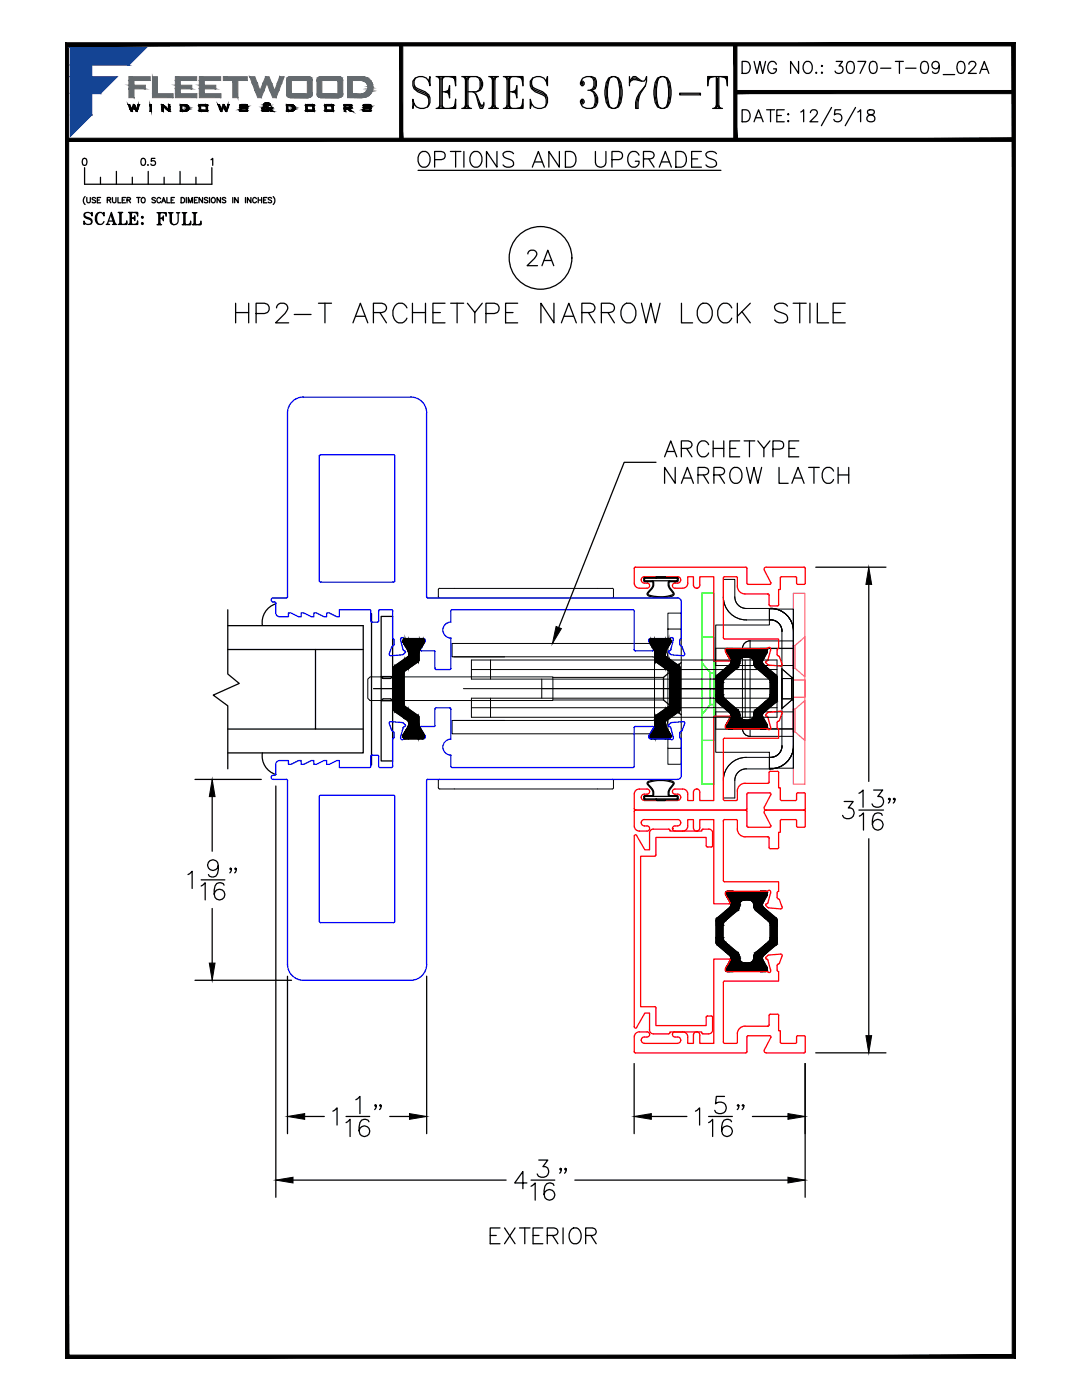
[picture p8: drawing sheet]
<svg xmlns="http://www.w3.org/2000/svg" width="216mm" height="279mm" viewBox="0 0 216 279" stroke-linecap="round" stroke-linejoin="round" font-family="sans-serif">
<defs><g id="words">
<text font-size="10.6" x="81.1" y="22.9">SERIES 3070-T</text>
<g font-size="7.5">
<text x="82.2" y="35.3">OPTIONS AND UPGRADES</text>
<text x="45.9" y="65.6">HP2-T ARCHETYPE NARROW LOCK STILE</text>
</g>
<g font-size="6.6">
<text x="104.1" y="54.3">2A</text>
<text x="96.7" y="249.4">EXTERIOR</text>
</g>
<text font-size="6.2" x="165.5" y="16.2">3070-T-09_02A</text>
<g font-size="5.7">
<text x="146.8" y="15.9">DWG NO.:</text>
<text x="30" y="46.2">FULL</text>
</g>
<g font-size="5.3">
<text x="146.8" y="25.4">DATE:</text>
<text x="15.5" y="45.9">SCALE:</text>
</g>
<text font-size="4.4" x="26.8" y="34.2">0.5</text>
</g></defs>
<!-- layer: BACKUP PLATE -->
<path d="M158.3 118.4h2.3v38.1h-2.3zM158.3 139.2h2.3M158.3 139.2v-3.5v3.5M158.3 135.7h2.3M158.6 128.9v4.4M158.6 128.8h-.3v4.5h.3M160.6 139.2v-3.5v3.5M160.6 127.1v8l-2-1.8M160.6 127.1l-2 1.7M158.3 141.5h.3l2-1.7v8l-2-1.8M158.3 141.6v4.4h.3M158.6 141.6v4.4" fill="none" stroke="#f0f" stroke-width=".25"/>
<!-- layer: DIM -->
<g fill="none" stroke="#000" stroke-width=".2">
<path d="M144.3 115.6h2.3v3.5a2.3 2.3 0 0 0 2.3 2.3h4.8h-.2v2.3h.2h-4.8a4.6 4.6 0 0 1-4.6-4.6zM142.8 124.7h10.7v-3.1h4.8v31.7h-4.8v-3.2h-10.7zM149.7 127.9a1.53 1.53 0 0 0-1.6 1.5M153.7 121.4a4.6 4.6 0 0 1 4.6 4.6M153.7 123.7a2.26 2.26 0 0 1 2.3 2.3v22.9a2.3 2.3 0 0 1-2.3 2.2h-4.8a4.6 4.6 0 0 0-4.6 4.6v3.6h2.3v-3.6a2.3 2.3 0 0 1 2.3-2.3l4.8 .1h-.2v-2.4M156 139.5h2.3M156 135.4h2.3M156 133.5l2 1.7h.3M158 139.7h.3M158 139.7v-4.5v4.5M158 139.7l-2 1.7M158.3 129.4h-15.5v3.4h15.5"/>
<path d="M158.3 129.4h-8.6v16h8.6M158.3 121.6v27.3M148.1 145.4a1.53 1.53 0 0 0 1.6 1.6M148.1 145.4v-16h1.6v-1.5h8.6v25.4M148.1 145.4h1.6v1.6h8.6M158.3 142.1h-15.5v3.4h15.5M158.3 148.9a4.6 4.6 0 0 1-4.6 4.5"/>
</g>
<!-- layer: STRIKE PLATE -->
<path d="M140 118.4h2.4v38.1h-2.4zM140 127.1h2.4M140 132.3l1.8 2h.6M140 147.8h2.4M141.8 140.6h.6M141.8 140.6v-6.3v6.3M141.8 140.6l-1.8 2" fill="none" stroke="#0f0" stroke-width=".25"/>
<!-- layer: ELEV_FRAME -->
<g fill="#000" stroke="#000" stroke-width=".2">
<path d="M142.9 135.3h1.8zM142.9 135.3h1.8z"/>
<path d="M142.9 135.3h1.8l-1.8 .1zM142.9 135.4h1.7l.1-.1z"/>
<path d="M142.9 135.4h1.7l-1.7 .2zM142.9 135.6h1.5l.2-.2z"/>
<path d="M142.9 135.6h1.5l-1.5 .2zM142.9 135.8h1.5v-.2z"/>
<path d="M142.9 135.8h1.5l-1.5 .2zM142.9 136h1.4l.1-.2z"/>
<path d="M142.9 136h1.4l-1.4 .2zM142.9 136.2h1.4v-.2z"/>
<path d="M142.9 136.2h1.4l-1.4 2.5zM144.3 136.2l-1.4 2.5h1.4z"/>
<path d="M142.9 138.7h1.4l-1.4 .2zM142.9 138.9h1.4v-.2z"/>
<path d="M142.9 138.9h1.4l-1.4 .2zM142.9 139.1h1.5l-.1-.2z"/>
<path d="M142.9 139.1h1.5l-1.5 .2zM142.9 139.3h1.5v-.2z"/>
<path d="M142.9 139.3h1.5l-1.5 .1zM142.9 139.4h1.7l-.2-.1z"/>
<path d="M142.9 139.4h1.7l-1.7 .2zM142.9 139.6h1.8l-.1-.2z"/>
<path d="M142.9 139.6h1.8zM142.9 139.6h1.8z"/>
<path d="M142.9 139.6h1.8l-1.8 .1zM142.9 139.7h2l-.2-.1z"/>
<path d="M142.9 135.2h2l-2 .1zM142.9 135.3l2-.1z"/>
<path d="M142.9 139.7h2l-2 .1zM142.9 139.8h2.1l-.1-.1z"/>
<path d="M142.9 135h2.1l-2.1 .2zM142.9 135.2h2l.1-.2z"/>
<path d="M142.9 139.8h2.1l-2 .2zM143 140h2.2l-.2-.2z"/>
<path d="M143 134.9h2.2l-2.3 .1zM142.9 135l2.3-.1z"/>
<path d="M143 140h2.2l-2.1 .1zM143.1 140.1h2.2l-.1-.1z"/>
<path d="M143.1 134.8h2.2l-2.3 .1zM143 134.9h2.2l.1-.1z"/>
<path d="M143.2 134.7h2.2l-2.3 .1zM143.1 134.8h2.2l.1-.1z"/>
<path d="M144.8 129.7h8.3zM144.8 129.7h8.3zM144.8 129.7h8.3zM144.8 129.7h8.3z"/>
<path d="M144.8 129.7h8.3l-8.3 .4zM144.8 130.1h8.3v-.4z"/>
<path d="M144.8 130.1h8.3zM144.8 130.2l8.3-.1z"/>
<path d="M144.8 130.2h8.3zM144.9 130.2h8.2z"/>
<path d="M144.9 129.6h8.2zM144.8 129.7l8.3-.1zM144.8 129.7h8.3zM144.8 129.7h8.3z"/>
<path d="M144.9 130.2h8.2zM144.9 130.2h8.2z"/>
<path d="M144.9 129.6h8.2zM144.9 129.6h8.2zM144.9 129.6h8.2zM144.9 129.6h8.2z"/>
<path d="M144.9 130.2h8.2l-7.7 1zM145.4 131.2h7.1l.6-1z"/>
<path d="M143.2 134.7l1.7-1.5h2.3zM143.2 134.7h2.2l1.8-1.5z"/>
<path d="M144.9 129.5h1.5zM144.9 129.5h1.5z"/>
<path d="M144.9 129.6l8.1-.1zM144.9 129.6h8.2zM144.9 129.6h8.2zM144.9 129.6h8.2z"/>
<path d="M145 129.5h1.4zM144.9 129.5h1.5z"/>
<path d="M145 129.5h1.4zM145 129.5h1.4z"/>
<path d="M145 129.5h1.4zM145 129.5h1.4z"/>
<path d="M145 129.5h1.3zM145 129.5h1.4z"/>
<path d="M145 129.5h1.3zM145 129.5h1.3z"/>
<path d="M145.1 129.4h1.2zM145.1 129.4h1.2z"/>
<path d="M145.1 129.4h1.2zM145.1 129.5h1.2z"/>
<path d="M144.9 133.2l.2-.1h2.2zM144.9 133.2h2.3l.1-.1z"/>
<path d="M145.1 129.4h1.1zM145.1 129.4h1.2z"/>
<path d="M145.1 133.1l.2-.2h2.1zM145.1 133.1h2.2l.1-.2z"/>
<path d="M145.4 131.2h3.1zM145.4 131.2h3.1z"/>
<path d="M145.4 131.2h2.9zM145.5 131.3l2.8-.1z"/>
<path d="M145.5 131.3h2.6zM145.5 131.3h2.6z"/>
<path d="M145.5 131.3h2.5l-2.4 .1zM145.6 131.4h2.3l.1-.1z"/>
<path d="M145.3 132.9l.2-.2h2zM145.3 132.9h2.1l.1-.2z"/>
<path d="M145.6 131.4h2.3l-2.3 .2zM145.6 131.6h2.1l.2-.2z"/>
<path d="M145.5 132.7h2zM145.5 132.7h2z"/>
<path d="M145.6 131.6h2.1l-2 .1zM145.7 131.7h2v-.1z"/>
<path d="M145.6 132.6h1.9l-1.9 .1zM145.6 132.7h1.9v-.1z"/>
<path d="M145.7 132.5h1.9zM145.6 132.6l2-.1z"/>
<path d="M145.7 131.7h2zM145.7 131.7h2z"/>
<path d="M145.7 131.7h1.9l-1.8 .1zM145.8 131.8h1.8v-.1z"/>
<path d="M145.7 132.5h1.9zM145.7 132.5h1.9z"/>
<path d="M145.8 131.8h1.8zM145.8 131.9l1.8-.1z"/>
<path d="M145.8 131.9h1.8zM145.8 132l1.8-.1z"/>
<path d="M145.8 132.3h1.8zM145.8 132.4l1.8-.1z"/>
<path d="M145.8 132.4h1.8l-1.9 .1zM145.7 132.5h1.9v-.1z"/>
<path d="M145.8 132h1.8zM145.8 132.1l1.8-.1z"/>
<path d="M145.8 132.2h1.8l-1.8 .1zM145.8 132.3h1.8v-.1z"/>
<path d="M145.8 132.1h1.8zM145.8 132.1h1.8z"/>
<path d="M145.8 132.1h1.8l-1.8 .1zM145.8 132.2h1.8v-.1z"/>
<path d="M149.5 131.2h3zM149.7 131.2h2.8z"/>
<path d="M149.7 131.2h2.8zM149.8 131.3l2.7-.1z"/>
<path d="M149.8 131.3h2.7zM150 131.3h2.5z"/>
<path d="M150 131.3h2.4l-2.3 .1zM150.1 131.4h2.3v-.1z"/>
<path d="M150.1 131.4h2.3l-2.2 .2zM150.2 131.6h2.1l.1-.2z"/>
<path d="M150.2 131.6h2.1l-2 .1zM150.3 131.7h1.9l.1-.1z"/>
<path d="M150.3 131.7h1.9zM150.3 131.7h1.9z"/>
<path d="M150.3 131.7h1.9l-1.9 .1zM150.3 131.8h1.9v-.1z"/>
<path d="M150.3 131.8h1.9zM150.4 131.9l1.8-.1z"/>
<path d="M150.4 131.9h1.7zM150.4 132l1.7-.1z"/>
<path d="M150.4 132h1.7zM150.4 132.1l1.7-.1z"/>
<path d="M150.4 132.1h1.7zM150.4 132.1h1.7z"/>
<path d="M150.4 132.1h1.7l-1.7 .1zM150.4 132.2h1.7v-.1z"/>
<path d="M150.4 132.2h1.7l-1.7 .1zM150.4 132.3h1.8l-.1-.1z"/>
<path d="M150.4 132.3h1.8zM150.4 132.4l1.8-.1z"/>
<path d="M150.4 132.4h1.8l-1.8 .1zM150.4 132.5h1.8v-.1z"/>
<path d="M150.4 132.5h1.8zM150.4 132.5h1.9z"/>
<path d="M150.4 132.5h1.9zM150.4 132.6h1.9z"/>
<path d="M150.4 132.6h1.9l-1.8 .1zM150.5 132.7h1.9l-.1-.1z"/>
<path d="M150.5 132.7h1.9zM150.5 132.7h2z"/>
<path d="M150.5 132.7h2l-1.9 .2zM150.6 132.9h2.1l-.2-.2z"/>
<path d="M150.6 132.9h2.1l-2 .2zM150.7 133.1h2.2l-.2-.2z"/>
<path d="M150.7 133.1h2.2l-2.1 .1zM150.8 133.2h2.3l-.2-.1z"/>
<path d="M150.8 133.2h2.3l-.6 1.5zM153.1 133.2l-.6 1.5h2.3z"/>
<path d="M151.5 129.5h1.5zM151.5 129.5h1.5z"/>
<path d="M151.6 129.5h1.4zM151.5 129.5h1.5z"/>
<path d="M151.6 129.5h1.4zM151.6 129.5h1.4z"/>
<path d="M151.6 129.5h1.4zM151.6 129.5h1.4z"/>
<path d="M151.6 129.5h1.3zM151.6 129.5h1.4z"/>
<path d="M151.6 129.5h1.3zM151.6 129.5h1.3z"/>
<path d="M151.7 129.4h1.2zM151.7 129.4h1.2z"/>
<path d="M151.7 129.4h1.2zM151.6 129.5h1.3z"/>
<path d="M151.7 129.4h1.1zM151.7 129.4h1.2z"/>
<path d="M152.5 134.7h2.3zM152.7 134.8h2.2z"/>
<path d="M152.7 134.8h2.2l-2.1 .1zM152.8 134.9h2.2l-.1-.1z"/>
<path d="M152.8 134.9h2.2l-2 .1zM153 135h2v-.1z"/>
<path d="M152.7 140.1l.1-.1h2.2zM152.7 140.1h2.2l.1-.1z"/>
<path d="M153 135h2l-1.9 .1zM153.1 135.1h2l-.1-.1z"/>
<path d="M152.8 140l.2-.2h2zM152.8 140h2.2v-.2z"/>
<path d="M153.1 135.1h2l-1.9 .2zM153.2 135.3h1.9v-.2z"/>
<path d="M153 139.8l.1-.1h2zM153 139.8h2l.1-.1z"/>
<path d="M153.2 135.3h1.9zM153.2 135.3h1.9z"/>
<path d="M153.2 135.3h1.9l-1.7 .1zM153.4 135.4h1.7v-.1z"/>
<path d="M153.1 139.7l.1-.1h1.9zM153.1 139.7h2v-.1z"/>
<path d="M153.4 135.4h1.7l-1.6 .2zM153.5 135.6h1.6v-.2z"/>
<path d="M153.4 139.4h1.7l-1.9 .2zM153.2 139.6h1.9v-.2z"/>
<path d="M153.5 135.6h1.6l-1.5 .2zM153.6 135.8h1.5v-.2z"/>
<path d="M153.5 139.3h1.6l-1.7 .1zM153.4 139.4h1.7v-.1z"/>
<path d="M153.6 135.8h1.5l-1.4 .2zM153.7 136h1.4v-.2z"/>
<path d="M153.6 139.1h1.5l-1.6 .2zM153.5 139.3h1.6v-.2z"/>
<path d="M153.7 136h1.4l-1.4 .2zM153.7 136.2h1.4v-.2z"/>
<path d="M153.7 136.2h1.4l-1.4 2.5zM155.1 136.2l-1.4 2.5h1.4z"/>
<path d="M153.7 138.7h1.4l-1.4 .2zM153.7 138.9h1.4v-.2z"/>
<path d="M153.7 138.9h1.4l-1.5 .2zM153.6 139.1h1.5v-.2z"/>
<path d="M153.2 139.6h1.9zM153.2 139.6h1.9z"/>
<path d="M143.1 140.1h2.2l-2.1 .1zM143.2 140.2h2.2l-.1-.1z"/>
<path d="M143.2 140.2h2.2l-.5 1.4zM145.4 140.2l-.5 1.4h2.3z"/>
<path d="M144.8 144.7h8.3zM144.8 144.8l8.3-.1z"/>
<path d="M144.8 144.8h8.3l-8.3 .3zM144.8 145.1h8.3v-.3zM144.8 145.1h8.3zM144.8 145.1h8.3z"/>
<path d="M144.8 145.1h8.3zM144.8 145.2l8.3-.1zM144.8 145.2h8.3zM144.8 145.2h8.3z"/>
<path d="M144.8 145.2h8.3zM144.9 145.2h8.2zM144.9 145.2h8.2zM144.9 145.2h8.2z"/>
<path d="M144.9 144.7h8.2zM144.8 144.7h8.3z"/>
<path d="M144.9 145.2h8.2zM144.9 145.3l8.2-.1zM144.9 145.3h8.2zM144.9 145.3h8.2z"/>
<path d="M144.9 141.6h2.3l-2.1 .2zM145.1 141.8h2.2l-.1-.2z"/>
<path d="M144.9 144.6h8.2zM144.9 144.7h8.2z"/>
<path d="M144.9 145.3h8.2zM144.9 145.3h8.2z"/>
<path d="M144.9 145.3h1.5zM144.9 145.3h1.5z"/>
<path d="M144.9 145.3h1.5zM145 145.4l1.4-.1z"/>
<path d="M145 145.4h1.4zM145 145.4h1.4z"/>
<path d="M145 145.4h1.4zM145 145.4h1.4z"/>
<path d="M145 145.4h1.4zM145 145.4h1.4z"/>
<path d="M145 145.4h1.3zM145.1 145.4h1.2z"/>
<path d="M145.1 145.4h1.2zM145.1 145.4h1.2z"/>
<path d="M145.1 141.8h2.2l-2 .1zM145.3 141.9h2.1l-.1-.1z"/>
<path d="M145.1 145.4h1.2zM145.1 145.4h1.2z"/>
<path d="M145.1 145.4h1.2zM145.1 145.4h1.2z"/>
<path d="M145.3 141.9h2.1l-1.9 .2zM145.5 142.1h2l-.1-.2z"/>
<path d="M145.4 143.7h7.1l-7.6 .9zM144.9 144.6h8.2l-.6-.9z"/>
<path d="M145.4 143.7h2.9zM145.4 143.7h3.1z"/>
<path d="M145.5 143.6h2.6zM145.4 143.7h2.9z"/>
<path d="M145.5 142.1h2zM145.6 142.2h1.9z"/>
<path d="M145.5 143.5h2.5zM145.5 143.6h2.6z"/>
<path d="M145.6 142.2h1.9l-1.9 .1zM145.6 142.3h1.9v-.1z"/>
<path d="M145.6 143.4h2.3l-2.4 .1zM145.5 143.5h2.5l-.1-.1z"/>
<path d="M145.6 142.3h1.9zM145.7 142.3h1.9z"/>
<path d="M145.6 143.3h2.1l-2.1 .1zM145.6 143.4h2.3l-.2-.1z"/>
<path d="M145.7 142.3h1.9zM145.7 142.4l1.9-.1z"/>
<path d="M145.7 142.4h1.9l-1.8 .1zM145.8 142.5h1.8v-.1z"/>
<path d="M145.7 143.1h1.9zM145.7 143.1h2z"/>
<path d="M145.7 143.1h2l-2.1 .2zM145.6 143.3h2.1v-.2z"/>
<path d="M145.8 142.5h1.8zM145.8 142.5h1.8z"/>
<path d="M145.8 142.5h1.8l-1.8 .1zM145.8 142.6h1.8v-.1z"/>
<path d="M145.8 143h1.8zM145.8 143h1.8z"/>
<path d="M145.8 143h1.8l-1.9 .1zM145.7 143.1h1.9v-.1z"/>
<path d="M145.8 142.6h1.8l-1.8 .2zM145.8 142.8h1.8v-.2z"/>
<path d="M145.8 142.9h1.8zM145.8 143h1.8z"/>
<path d="M145.8 142.8h1.8zM145.8 142.8h1.8z"/>
<path d="M145.8 142.8h1.8l-1.8 .1zM145.8 142.9h1.8v-.1z"/>
<path d="M149.5 143.7h3zM149.5 143.7h3z"/>
<path d="M149.7 143.7l2.8-.1zM149.7 143.7h2.8z"/>
<path d="M149.8 143.6l2.6-.1zM149.8 143.6h2.7z"/>
<path d="M150 143.5l.1-.1h2.3zM150 143.5h2.4v-.1z"/>
<path d="M150.2 143.3h2.1l-2.2 .1zM150.1 143.4h2.3l-.1-.1z"/>
<path d="M150.3 143.1h1.9zM150.3 143.1h1.9z"/>
<path d="M150.3 143.1h1.9l-2 .2zM150.2 143.3h2.1l-.1-.2z"/>
<path d="M150.3 143h1.9l-1.9 .1zM150.3 143.1h1.9v-.1z"/>
<path d="M150.4 142.9h1.7zM150.4 143h1.7z"/>
<path d="M150.4 143h1.7zM150.3 143h1.9z"/>
<path d="M150.4 142.5h1.8zM150.4 142.5h1.8z"/>
<path d="M150.4 142.5h1.8l-1.8 .1zM150.4 142.6h1.7l.1-.1z"/>
<path d="M150.4 142.6h1.7l-1.7 .2zM150.4 142.8h1.7v-.2z"/>
<path d="M150.4 142.8h1.7zM150.4 142.8h1.7z"/>
<path d="M150.4 142.8h1.7l-1.7 .1zM150.4 142.9h1.7v-.1z"/>
<path d="M150.4 142.3h1.9zM150.4 142.3h1.9z"/>
<path d="M150.4 142.3h1.9zM150.4 142.4l1.9-.1z"/>
<path d="M150.4 142.4h1.8l-1.8 .1zM150.4 142.5h1.8v-.1z"/>
<path d="M150.5 142.1h2zM150.5 142.2l2-.1z"/>
<path d="M150.5 142.2h1.9l-2 .1zM150.4 142.3h1.9l.1-.1z"/>
<path d="M150.6 141.9h2.1l-2.2 .2zM150.5 142.1h2l.2-.2z"/>
<path d="M150.7 141.8h2.2l-2.3 .1zM150.6 141.9h2.1l.2-.1z"/>
<path d="M150.8 141.6h2.3l-2.4 .2zM150.7 141.8h2.2l.2-.2z"/>
<path d="M151.5 145.3h1.5zM151.5 145.3h1.5z"/>
<path d="M151.5 145.3h1.5zM151.6 145.4l1.4-.1z"/>
<path d="M151.6 145.4h1.4zM151.6 145.4h1.4z"/>
<path d="M151.6 145.4h1.4zM151.6 145.4h1.4z"/>
<path d="M151.6 145.4h1.4zM151.6 145.4h1.4z"/>
<path d="M151.6 145.4h1.3zM151.6 145.4h1.3z"/>
<path d="M151.6 145.4h1.3zM151.7 145.4h1.2z"/>
<path d="M151.7 145.4h1.2zM151.7 145.4h1.2z"/>
<path d="M151.7 145.4h1.2zM151.7 145.4h1.2z"/>
<path d="M150.8 141.6l1.7-1.4h2.3zM150.8 141.6h2.3l1.7-1.4z"/>
<path d="M152.5 140.2l.2-.1h2.2zM152.5 140.2h2.3l.1-.1z"/>
</g>
<g fill="none" stroke="#000" stroke-width=".25">
<path d="M144.3 138.7h.1M144.3 136.2h.1M144.3 136.2v2.5M144.3 138.7l.1 .5 .3 .4M144.7 139.6l2.5 2M144.7 139.6h.1M144.7 135.3h.1M144.7 135.3l-.3 .4-.1 .5M144.8 129.7l.1 .5 .8 1.5M145.1 129.4l1.3 .1M145.2 129.4l-.4 .3M145.8 131.7a.76 .76 0 0 1-.2 1l-2.4 2-.3 .6v4.5l.3 .4 2.4 2a.73 .73 0 0 1 .2 .9"/>
<path d="M146.4 129.5h5.1M147.2 133.2h.1M147.2 133.2l-2.5 2.1M147.6 132.3h.1M147.6 132.1h.1M147.6 132.1v.2M147.6 132.3l-.1 .5-.4 .4M148.5 131.2h.1M148.5 131.2h1M148.5 131.2a.9 .9 0 0 0-.9 .9M149.5 131.2h.1M149.5 131.2a.9 .9 0 0 1 .9 .9"/>
<path d="M150.4 132.1l.1 .7 .3 .4M150.4 132.1h.1M150.8 133.2h.1M150.8 133.2l2.4 2.1M152.8 129.4l-1.3 .1M152.8 129.4l.3 .3M153.1 129.7v.5l-.9 1.5a.79 .79 0 0 0 .2 1l2.4 2 .3 .6v4.5l-.3 .4-2.4 2a.77 .77 0 0 0-.2 .9M153.2 135.3h.1M153.2 139.6h.1M153.2 139.6l-2.4 2M153.3 135.3l.3 .4 .1 .5M153.7 136.2h.1"/>
<path d="M153.7 138.7h.1M153.7 136.2v2.5M153.7 138.7l-.1 .5-.3 .4M145.7 143.1l-.8 1.6v.6l.3 .1 1.2-.1M146.4 145.3h5.1M147.1 141.6l.4 .4 .1 .5M147.2 141.6h.1M147.6 142.8h.1M147.6 142.5h.1M147.6 142.5v.3M147.6 142.8a.9 .9 0 0 0 .9 .9M148.5 143.7h1"/>
<path d="M148.5 143.7h.1M149.5 143.7h.1M150.4 142.8a.9 .9 0 0 1-.9 .9M150.4 142.5h.1M150.4 142.8h.1M150.4 142.5v.3M150.8 141.6h.1M150.8 141.6l-.3 .4-.1 .5M152.2 143.1l.9 1.6v.6l-.3 .1-1.3-.1"/>
</g>
<g fill="none" stroke="#f00" stroke-width=".25">
<path d="M128 115.7a.62 .62 0 0 0 .6 .7M128 115.7v.1M128.6 116.4h.5M128.6 115.1h6.6a.62 .62 0 0 1 .6 .6M128.6 115.1a.62 .62 0 0 0-.6 .6M129.1 116.4a.52 .52 0 0 1 .5 .5 .52 .52 0 0 1-.5 .5h-1.5M134.2 116.9v.2l.5 .3h1.5M134.2 116.9h.1M134.7 116.4l-.5 .2v.3M135.8 115.7v.1M135.8 115.7a.62 .62 0 0 1-.6 .7h-.5M138.4 116.7a.64 .64 0 0 0 .6 .7 .64 .64 0 0 0 .6-.6v-1.7h2.8v16.8h3.1"/>
<path d="M138.4 116.8v-1.7h-1.2v1.3a1.03 1.03 0 0 1-1 1M139 117.4h.1M146.9 115.1h-2.3l-.3 .3 .1 12 .2 .1h10.8v1.9M146.9 115.1l.3 .2M147.1 117a1.53 1.53 0 0 0 1.6 1.5h4.5l.3 .3M147.1 115.4v1.6M152.9 113.2h7.7l.1 .3v3l-.3 .1h-1.3l-.2-.2v-1M152.9 113.2a.41 .41 0 0 0-.4 .6l1.3 2.5M153.5 118.8v1.9l.2 .2M153.6 116.6h-4.4l-.2-.2v-3.1l-.2-.1h-22.1l-.1 .2v3a1.03 1.03 0 0 0 1 1M153.8 116.3v.2l-.2 .1M156 115.1h2.7l.3 .2"/>
<path d="M156 115.1l-.3 .3v2.2h-.3v3.1M144.7 129.7l.1 .4 .9 1.5v.2l-.2 .1M145 129.4h8M145 129.4l-.3 .3M152.8 132.3l.6 .4 2.3 .2a.31 .31 0 0 0 .4-.4M152.9 131.9l-.1 .2v.2M153 131.9h-.1M153 129.4h.2a.33 .33 0 0 1 .3-.2 .33 .33 0 0 1 .3 .3M153.7 120.9h1.4M153.8 129.5v.2M153.8 129.7l-.6 2-.2 .2M155.1 129.7v.9l.2 .3"/>
<path d="M155.3 130.9l.2 .2 .5 1.4M155.4 129.4l-.3 .3M155.4 120.7l-.3 .2M127.6 157.5h1.5M127.6 157.5a1.03 1.03 0 0 0-1 1v2.9l.2 .3h22l.2-.3v-2.9l.2-.2 4.4-.1M128 159.1a.62 .62 0 0 0 .6 .6M128 159.1h.1M128.6 159.8h6.6M128.6 158.5a.62 .62 0 0 0-.6 .6M129.1 157.5a.52 .52 0 0 1 .5 .5 .52 .52 0 0 1-.5 .5h-.5M134.2 158v.2a1.3 1.3 0 0 0 1.2 .3l.4 .6M134.2 158h.1"/>
<path d="M134.7 157.5h1.5M134.7 157.5l-.5 .2v.3M135.8 159.1h.1M135.8 159.1a.62 .62 0 0 1-.6 .6M136.2 157.5a1.03 1.03 0 0 1 1 1v1.3h1.2v-1.7M139 157.5h.1M144.3 159.5l.3 .3h2.3M144.3 147.6v11.9M144.6 147.3l-.3 .3M144.8 144.8l.9-1.6-.1-.3h-3.2v16.9h-2.8v-1.7a.64 .64 0 0 0-.6-.6 .64 .64 0 0 0-.6 .6M144.8 144.7v.6l.2 .1M145 145.4h8"/>
<path d="M147.2 159.5l-.3 .3M152.8 142.6v.2l.2 .2M153 142.9l.2 .3 .6 2M153.4 142.2l2.4-.3 .2 .1 .1 .3M153.4 142.1l-.6 .5M153.5 156.1l-.3 .2h-4.5a1.49 1.49 0 0 0-1.6 1.5v1.7M153.6 158.2l.2 .1v.3l-1.3 2.5a.41 .41 0 0 0 .4 .6M153.7 153.9h1.4M153.7 153.9l-.2 .3v1.9M153.8 145.2v.1M153.8 145.3l-.1 .2a.46 .46 0 0 1-.7-.1M155.1 153.9l.3 .3"/>
<path d="M155.3 143.9l-.2 .3v.9l.3 .3M155.4 154.2v3h.3v2.3M155.4 145.4v1.9h-10.8M155.5 143.8l-.2 .1M155.7 159.5l.3 .3M156 142.3l-.5 1.4M158.9 159.5v-1l.2-.2h1.6v3.1l-.1 .2-7.7 .1M159 159.5l-.3 .3h-2.7"/>
</g>
<!-- layer: GLASS-VINYL -->
<path d="M45.5 124.9h27v25.4h-27M45.5 121.7v12.8l2.2 1.9-5.1 2.3 2.9 2.2v12.5M45.5 129.6h27M55 120.5a3.9 3.9 0 0 0-2.6 4.3M63 129.6v15.9M74.1 122.4v30.3M45.5 145.5h27M52.4 150.2a3.9 3.9 0 0 0 2.6 4.4" fill="none" stroke="#000" stroke-width=".25"/>
<!-- layer: FRAME -->
<g fill="none" stroke="#f00" stroke-width=".25">
<path d="M126.6 164.8a1.03 1.03 0 0 0 1 1.1M126.8 161.7h22M126.8 161.6l-.2 .3v2.9M127.1 166.7l-.3-.1-.2 .3v38l.2 .3 .3-.1M128.6 164.8h.5M128.6 163.6h6.6a.64 .64 0 0 1 .6 .6 .64 .64 0 0 1-.6 .6M128.6 163.6a.64 .64 0 0 0-.6 .6 .64 .64 0 0 0 .6 .6M129.1 164.8a.52 .52 0 0 1 .5 .5 .52 .52 0 0 1-.5 .6h-1.5M129.6 166.2v3.4h-.9l-1.7-2.9M130.4 165.5h3M130.4 165.5a.77 .77 0 0 0-.8 .7M130.6 170.9h-2.8v30h2.8"/>
<path d="M133.4 165.5l.3 .1v.3h6.3l.2-.4a2.57 2.57 0 0 1 1.8 .2l.2 .5M134.2 165.4h.1M134.7 165.9h1.5M134.7 164.8h.5M134.7 164.8a.51 .51 0 0 0-.5 .5 .51 .51 0 0 0 .5 .5M137.2 164.8v-1.2h1.2v1.6a.65 .65 0 0 0 .6 .7M137.2 164.8a1.03 1.03 0 0 1-1 1.1M139 165.9h.1M139 165.8a.62 .62 0 0 0 .6-.6v-1.6h2.8v16.8h3.2l.1-.3-1-1.7a.37 .37 0 0 1 .3-.5M142.2 166.2v2.6M142.2 168.8l-.3 .2h-.7l-.3-.1v-1.8h-10v3.5l-.3 .3M144.3 175.7l.3 .3h10.8v1.9"/>
<path d="M145 177.9h8M146.9 163.6h-2.3l-.3 .2v11.9M146.9 163.6l.3 .2M147.1 163.8v1.7a1.53 1.53 0 0 0 1.6 1.5h4.5M148.8 161.6l.3 .3-.1 2.9M149 164.8l.3 .3h4.3M152.9 161.7h7.5M152.9 161.6a.41 .41 0 0 0-.4 .6l1.3 2.5v.3l-.2 .1M153 177.9h.2a.33 .33 0 0 1 .3-.2 .33 .33 0 0 1 .3 .3M153.2 167l.3 .2M153.5 167.3v1.8l.2 .3M153.7 169.4h1.4"/>
<path d="M153.8 178v.2M153.8 178.1l-.6 2-.2 .3M155.3 179.4l.2 .2 .5 1.4M155.4 177.9l-.3 .3v.9l.2 .3M155.4 169.1l-.3 .3M156 163.6h2.7l.3 .2M156 163.6l-.3 .2v2.3h-.3v3M158.9 163.8v1M160.4 161.6l.3 .3v2.9M160.7 164.8l-.3 .3h-1.2l-.3-.3M145 193.9h8M145 193.9l-.2-.1v-.5l.9-1.6-.1-.3h-3.2v16.8h-2.8v-1.6a.64 .64 0 0 0-.6-.7 .64 .64 0 0 0-.6 .7v1.6h-1.2v-1.2a1.03 1.03 0 0 0-1-1.1"/>
<path d="M152.8 191v.2l.1 .2M152.8 180.7l.6 .5 2.3 .2a.31 .31 0 0 0 .4-.4M152.9 191.4h.1M153 180.4l-.2 .1v.2M153 191.4l.2 .2 .6 2M153.8 193.7v.1M153.8 193.8l-.1 .2a.46 .46 0 0 1-.7-.1M155.3 192.4l-.2 .3v.9l.3 .3M155.4 193.9v1.9h-10.8l-.2 .1-.1 12.1 .3 .2h2.3M156 190.8l-.5 1.4-.2 .2M156.1 190.8l-.2-.4-2.5 .2-.6 .5M127 205.1l1.7-2.9h.9v3.4a.77 .77 0 0 0 .8 .7"/>
<path d="M127.6 205.9h1.5a.52 .52 0 0 1 .5 .5 .52 .52 0 0 1-.5 .6h-.5M127.6 205.9a1.03 1.03 0 0 0-1 1.1v2.9l.2 .2h22l.2-.2v-2.9l.3-.3M128 207.6a.62 .62 0 0 0 .6 .6M128 207.6h.1M128.6 206.9a.62 .62 0 0 0-.6 .7M130.4 206.3h3M130.6 200.9l.3 .3M130.9 201.2v3.5h10v-1.7l.3-.2M134.2 206.4l.2 .5 .8 .1M134.2 206.4v.1M135.2 206.9a.62 .62 0 0 1 .6 .7M135.8 207.6h.1"/>
<path d="M135.8 207.6a.62 .62 0 0 1-.6 .6h-6.6M136.2 205.9h-1.5l-.5 .3v.2M139 205.9h.1M141.2 202.8h.7M141.9 202.8l.3 .2M142.2 203v2.6M142.2 205.6a.77 .77 0 0 1-.8 .7h-1.1l-.2-.1-.1-.3h-6.3v.3l-.3 .1M147.2 208l-.3 .2M148.7 204.8a1.53 1.53 0 0 0-1.6 1.5v1.7M149.3 206.7h4.3M152.5 209.5a.41 .41 0 0 0 .4 .6M153.5 204.5l-.3 .3h-4.5"/>
<path d="M153.6 206.7l.2 .1v.3l-1.3 2.4M153.7 202.4h1.4M153.7 202.4l-.2 .3v1.9M155.1 202.4l.3 .3M155.4 202.7v3h.3v2.3l.3 .2M159 208l-.3 .2h-2.7M159.2 206.7h1.2M159.2 206.7l-.3 .3v1M160.4 206.7l.3 .3v2.9l-.1 .2h-7.7"/>
</g>
<g fill="#000" stroke="#000" stroke-width=".2">
<path d="M144.8 178.1h8.3zM144.8 178.2h8.3zM144.8 178.2h8.3zM144.8 178.2h8.3z"/>
<path d="M144.8 178.2h8.3l-8.3 .4zM144.8 178.6h8.3v-.4z"/>
<path d="M144.8 178.6h8.3zM144.8 178.6h8.3z"/>
<path d="M144.8 178.6h8.3zM144.9 178.7l8.2-.1z"/>
<path d="M144.9 178.1h8.2zM144.8 178.1h8.3zM144.8 178.1h8.3zM144.8 178.1h8.3z"/>
<path d="M144.9 178.7h8.2zM144.9 178.7h8.2z"/>
<path d="M144.9 178h8.2zM144.9 178.1h8.2zM144.9 178.1h8.2zM144.9 178.1h8.2z"/>
<path d="M144.9 178.7h8.2l-7.7 .9zM145.4 179.6h7.1l.6-.9z"/>
<path d="M144.9 178h8.1zM144.9 178h8.2zM144.9 178h8.2zM144.9 178h8.2z"/>
<path d="M145 178h1.4zM144.9 178h1.5zM144.9 178h1.5zM144.9 178h1.5z"/>
<path d="M145 177.9h1.4zM145 178h1.4z"/>
<path d="M145 177.9h1.4zM145 177.9h1.4z"/>
<path d="M145 177.9h1.3zM145 177.9h1.4z"/>
<path d="M145.1 177.9h1.2zM145 177.9h1.3z"/>
<path d="M145.1 177.9h1.2zM145.1 177.9h1.2z"/>
<path d="M145.1 177.9h1.2zM145.1 177.9h1.2z"/>
<path d="M145.1 177.9h1.1zM145.1 177.9h1.2z"/>
<path d="M145.4 179.6h3.1zM145.4 179.7l3.1-.1z"/>
<path d="M145.4 179.7h2.9zM145.5 179.7h2.8z"/>
<path d="M145.5 179.7h2.6zM145.5 179.8l2.6-.1z"/>
<path d="M145.5 179.8h2.5l-2.4 .1zM145.6 179.9h2.3l.1-.1z"/>
<path d="M145.6 179.9h2.3l-2.3 .1zM145.6 180h2.1l.2-.1z"/>
<path d="M149.5 179.6h3zM149.7 179.7l2.8-.1z"/>
<path d="M149.7 179.7h2.8zM149.8 179.7h2.7z"/>
<path d="M149.8 179.7h2.7zM150 179.8l2.5-.1z"/>
<path d="M150 179.8h2.4l-2.3 .1zM150.1 179.9h2.3v-.1z"/>
<path d="M150.1 179.9h2.3l-2.2 .1zM150.2 180h2.1l.1-.1z"/>
<path d="M151.5 178h1.5zM151.5 178h1.5z"/>
<path d="M151.6 178h1.4zM151.5 178h1.5z"/>
<path d="M151.6 177.9h1.4zM151.6 178h1.4z"/>
<path d="M151.6 177.9h1.4zM151.6 177.9h1.4z"/>
<path d="M151.6 177.9h1.3zM151.6 177.9h1.4z"/>
<path d="M151.6 177.9h1.3zM151.6 177.9h1.3z"/>
<path d="M151.7 177.9h1.2zM151.7 177.9h1.2z"/>
<path d="M151.6 177.9h1.3zM151.6 177.9h1.3z"/>
<path d="M151.7 177.9h1.1zM151.7 177.9h1.2z"/>
<path d="M142.9 183.7h1.8zM142.9 183.8l1.8-.1z"/>
<path d="M142.9 183.8h1.8l-1.8 .1zM142.9 183.9h1.7l.1-.1z"/>
<path d="M142.9 183.9h1.7l-1.7 .2zM142.9 184.1h1.5l.2-.2z"/>
<path d="M142.9 184.1h1.5l-1.5 .2zM142.9 184.3h1.5v-.2z"/>
<path d="M142.9 184.3h1.5l-1.5 .2zM142.9 184.5h1.4l.1-.2z"/>
<path d="M142.9 184.5h1.4l-1.4 .2zM142.9 184.7h1.4v-.2z"/>
<path d="M142.9 184.7h1.4l-1.4 2.4zM144.3 184.7l-1.4 2.4h1.4z"/>
<path d="M142.9 187.1h1.4l-1.4 .2zM142.9 187.3h1.4v-.2z"/>
<path d="M142.9 187.3h1.4l-1.4 .2zM142.9 187.5h1.5l-.1-.2z"/>
<path d="M142.9 187.5h1.5l-1.5 .2zM142.9 187.7h1.5v-.2z"/>
<path d="M142.9 187.7h1.5l-1.5 .2zM142.9 187.9h1.7l-.2-.2z"/>
<path d="M142.9 187.9h1.7l-1.7 .1zM142.9 188h1.8l-.1-.1z"/>
<path d="M142.9 188h1.8zM142.9 188h1.8z"/>
<path d="M142.9 188h1.8l-1.8 .2zM142.9 188.2h2l-.2-.2z"/>
<path d="M142.9 183.6h2l-2 .1zM142.9 183.7h1.8l.2-.1z"/>
<path d="M142.9 188.2h2l-2 .1zM142.9 188.3h2.1l-.1-.1z"/>
<path d="M142.9 183.5h2.1l-2.1 .1zM142.9 183.6h2l.1-.1z"/>
<path d="M142.9 188.3h2.1l-2 .1zM143 188.4h2.2l-.2-.1z"/>
<path d="M143 183.4h2.2l-2.3 .1zM142.9 183.5h2.1l.2-.1z"/>
<path d="M143 188.4h2.2l-2.1 .1zM143.1 188.5h2.2l-.1-.1z"/>
<path d="M143.1 183.3h2.2l-2.3 .1zM143 183.4h2.2l.1-.1z"/>
<path d="M143.1 188.5h2.2zM143.2 188.6h2.2z"/>
<path d="M143.2 183.2h2.2l-2.3 .1zM143.1 183.3l2.3-.1z"/>
<path d="M143.2 188.6h2.2l-.5 1.5zM145.4 188.6l-.5 1.5h2.3z"/>
<path d="M144.8 193.2h8.3zM144.8 193.2h8.3z"/>
<path d="M144.8 193.2h8.3l-8.3 .4zM144.8 193.6h8.3v-.4zM144.8 193.6h8.3zM144.8 193.6h8.3z"/>
<path d="M144.8 193.6h8.3zM144.8 193.7l8.3-.1zM144.8 193.7h8.3zM144.8 193.7h8.3z"/>
<path d="M144.8 193.7h8.3zM144.9 193.7h8.2zM144.9 193.7h8.2zM144.9 193.7h8.2z"/>
<path d="M144.9 193.1h8.2zM144.8 193.2h8.3z"/>
<path d="M144.9 193.7h8.2zM144.9 193.8l8.2-.1zM144.9 193.8h8.2zM144.9 193.8h8.2z"/>
<path d="M143.2 183.2l1.7-1.5h2.3zM143.2 183.2h2.2l1.8-1.5z"/>
<path d="M144.9 190.1h2.3l-2.1 .1zM145.1 190.2h2.2l-.1-.1z"/>
<path d="M144.9 193.1h8.2zM144.9 193.1h8.2z"/>
<path d="M144.9 193.8h8.2zM144.9 193.8h8.2z"/>
<path d="M144.9 193.8h1.5zM145 193.8h1.4z"/>
<path d="M145 193.8h1.4zM145 193.8h1.4z"/>
<path d="M145 193.8h1.4zM145 193.9l1.4-.1z"/>
<path d="M145 193.9h1.4zM145 193.9h1.4z"/>
<path d="M145 193.9h1.3zM145.1 193.9h1.2z"/>
<path d="M145.1 193.9h1.2zM145.1 193.9h1.2z"/>
<path d="M144.9 181.7l.2-.1h2.2zM144.9 181.7h2.3l.1-.1z"/>
<path d="M145.1 190.2h2.2l-2 .2zM145.3 190.4h2.1l-.1-.2z"/>
<path d="M145.1 193.9h1.2zM145.1 193.9h1.2z"/>
<path d="M145.1 193.9h1.2zM145.1 193.9h1.2z"/>
<path d="M145.1 181.6l.2-.2h2.1zM145.1 181.6h2.2l.1-.2z"/>
<path d="M145.3 190.4h2.1l-1.9 .2zM145.5 190.6h2l-.1-.2z"/>
<path d="M145.4 192.1h7.1l-7.6 1zM144.9 193.1h8.2l-.6-1z"/>
<path d="M145.4 192.1h2.9zM145.4 192.1h3.1z"/>
<path d="M145.5 192.1h2.6zM145.4 192.1h2.9z"/>
<path d="M145.3 181.4l.2-.2h2zM145.3 181.4h2.1l.1-.2z"/>
<path d="M145.5 190.6h2zM145.6 190.6h1.9z"/>
<path d="M145.5 192h2.5zM145.5 192.1h2.6z"/>
<path d="M145.6 181.1h1.9zM145.5 181.2l2-.1z"/>
<path d="M145.6 190.6h1.9zM145.6 190.7h1.9z"/>
<path d="M145.6 191.9h2.3l-2.4 .1zM145.5 192h2.5l-.1-.1z"/>
<path d="M145.6 180h2.1l-2 .2zM145.7 180.2h2v-.2z"/>
<path d="M145.6 181.1h1.9h-1.9zM145.6 181.1h1.9z"/>
<path d="M145.6 190.7h1.9zM145.7 190.8h1.9z"/>
<path d="M145.6 191.7h2.1l-2.1 .2zM145.6 191.9h2.3l-.2-.2z"/>
<path d="M145.7 181h1.9zM145.6 181.1l2-.1z"/>
<path d="M145.7 190.8h1.9zM145.7 190.9l1.9-.1z"/>
<path d="M145.7 180.2h2zM145.7 180.2h2z"/>
<path d="M145.7 180.2h1.9l-1.8 .1zM145.8 180.3h1.8v-.1z"/>
<path d="M145.7 181h1.9zM145.7 181h1.9z"/>
<path d="M145.7 190.9h1.9l-1.8 .1zM145.8 191h1.8v-.1z"/>
<path d="M145.7 191.6h1.9zM145.7 191.6h2z"/>
<path d="M145.7 191.6h2l-2.1 .1zM145.6 191.7h2.1v-.1z"/>
<path d="M145.8 180.3h1.8zM145.8 180.4l1.8-.1z"/>
<path d="M145.8 180.4h1.8zM145.8 180.4h1.8z"/>
<path d="M145.8 180.8h1.8zM145.8 180.8h1.8z"/>
<path d="M145.8 180.8h1.8l-1.9 .2zM145.7 181h1.9v-.2z"/>
<path d="M145.8 191h1.8zM145.8 191h1.8z"/>
<path d="M145.8 191h1.8zM145.8 191.1l1.8-.1z"/>
<path d="M145.8 191.4h1.8zM145.8 191.5h1.8z"/>
<path d="M145.8 191.5h1.8l-1.9 .1zM145.7 191.6h1.9v-.1z"/>
<path d="M145.8 180.4h1.8l-1.8 .1zM145.8 180.5h1.8v-.1z"/>
<path d="M145.8 180.7h1.8zM145.8 180.8l1.8-.1z"/>
<path d="M145.8 191.1h1.8l-1.8 .1zM145.8 191.2h1.8v-.1z"/>
<path d="M145.8 191.4h1.8zM145.8 191.4h1.8z"/>
<path d="M145.8 180.5h1.8zM145.8 180.6l1.8-.1z"/>
<path d="M145.8 180.6h1.8l-1.8 .1zM145.8 180.7h1.8v-.1z"/>
<path d="M145.8 191.2h1.8zM145.8 191.3l1.8-.1z"/>
<path d="M145.8 191.3h1.8l-1.8 .1zM145.8 191.4h1.8v-.1z"/>
<path d="M144.9 193.8h1.5zM144.9 193.8h1.5z"/>
<path d="M149.5 192.1h3zM149.5 192.1h3z"/>
<path d="M149.7 192.1h2.8zM149.7 192.1h2.8z"/>
<path d="M149.8 192.1l2.6-.1zM149.8 192.1h2.7z"/>
<path d="M150 192l.1-.1h2.3zM150 192h2.4v-.1z"/>
<path d="M150.2 180h2.1l-2 .2zM150.3 180.2h1.9l.1-.2z"/>
<path d="M150.2 191.7h2.1l-2.2 .2zM150.1 191.9h2.3l-.1-.2z"/>
<path d="M150.3 180.2h1.9zM150.3 180.2h1.9z"/>
<path d="M150.3 180.2h1.9l-1.9 .1zM150.3 180.3h1.9v-.1z"/>
<path d="M150.3 191.6h1.9zM150.3 191.6h1.9z"/>
<path d="M150.3 191.6h1.9l-2 .1zM150.2 191.7h2.1l-.1-.1z"/>
<path d="M150.3 180.3h1.9zM150.4 180.4l1.8-.1z"/>
<path d="M150.3 191.5h1.9l-1.9 .1zM150.3 191.6h1.9v-.1z"/>
<path d="M150.4 180.4h1.7zM150.4 180.4h1.7z"/>
<path d="M150.4 180.4h1.7l-1.7 .1zM150.4 180.5h1.7v-.1z"/>
<path d="M150.4 191.4h1.7zM150.4 191.4h1.7z"/>
<path d="M150.4 191.4h1.7zM150.3 191.5h1.9z"/>
<path d="M150.4 180.5h1.7zM150.4 180.6l1.7-.1z"/>
<path d="M150.4 180.6h1.7l-1.7 .1zM150.4 180.7h1.7v-.1z"/>
<path d="M150.4 180.7h1.7zM150.4 180.8h1.8z"/>
<path d="M150.4 180.8h1.8zM150.4 180.8h1.8z"/>
<path d="M150.4 180.8h1.8l-1.8 .2zM150.4 181h1.8v-.2z"/>
<path d="M150.4 191h1.8zM150.4 191h1.8z"/>
<path d="M150.4 191h1.8zM150.4 191.1l1.8-.1z"/>
<path d="M150.4 191.1h1.7l-1.7 .1zM150.4 191.2h1.7v-.1z"/>
<path d="M150.4 191.2h1.7zM150.4 191.3l1.7-.1z"/>
<path d="M150.4 191.3h1.7l-1.7 .1zM150.4 191.4h1.7v-.1z"/>
<path d="M150.4 181h1.8zM150.4 181h1.9z"/>
<path d="M150.4 181h1.9zM150.4 181.1h1.9z"/>
<path d="M150.4 181.1h1.9zM150.5 181.1h1.9z"/>
<path d="M150.4 190.7h1.9zM150.4 190.8l1.9-.1z"/>
<path d="M150.4 190.8h1.9zM150.4 190.9l1.9-.1z"/>
<path d="M150.4 190.9h1.8l-1.8 .1zM150.4 191h1.8v-.1z"/>
<path d="M150.5 181.1h1.9zM150.5 181.2h2z"/>
<path d="M150.5 181.2h2l-1.9 .2zM150.6 181.4h2.1l-.2-.2z"/>
<path d="M150.5 190.6h2zM150.5 190.6h2z"/>
<path d="M150.5 190.6h1.9zM150.4 190.7l2-.1z"/>
<path d="M150.6 181.4h2.1l-2 .2zM150.7 181.6h2.2l-.2-.2z"/>
<path d="M150.6 190.4h2.1l-2.2 .2zM150.5 190.6h2l.2-.2z"/>
<path d="M150.7 181.6h2.2l-2.1 .1zM150.8 181.7h2.3l-.2-.1z"/>
<path d="M150.7 190.2h2.2l-2.3 .2zM150.6 190.4h2.1l.2-.2z"/>
<path d="M150.8 181.7h2.3l-.6 1.5zM153.1 181.7l-.6 1.5h2.3z"/>
<path d="M150.8 190.1h2.3l-2.4 .1zM150.7 190.2h2.2l.2-.1z"/>
<path d="M151.5 193.8h1.5zM151.5 193.8h1.5z"/>
<path d="M151.5 193.8h1.5zM151.6 193.8h1.4z"/>
<path d="M151.6 193.8h1.4zM151.6 193.8h1.4z"/>
<path d="M151.6 193.8h1.4zM151.6 193.9l1.4-.1z"/>
<path d="M151.6 193.9h1.4zM151.6 193.9h1.4z"/>
<path d="M151.6 193.9h1.3zM151.6 193.9h1.3z"/>
<path d="M151.6 193.9h1.3zM151.7 193.9h1.2z"/>
<path d="M151.7 193.9h1.2zM151.7 193.9h1.2z"/>
<path d="M151.7 193.9h1.2zM151.7 193.9h1.2z"/>
<path d="M152.5 183.2h2.3zM152.7 183.3h2.2z"/>
<path d="M150.8 190.1l1.7-1.5h2.3zM150.8 190.1h2.3l1.7-1.5z"/>
<path d="M152.7 183.3h2.2l-2.1 .1zM152.8 183.4h2.2l-.1-.1z"/>
<path d="M152.5 188.6l2.4-.1zM152.5 188.6l2.4-.1z"/>
<path d="M152.8 183.4h2.2l-2 .1zM153 183.5h2v-.1z"/>
<path d="M152.7 188.5l.1-.1h2.2zM152.7 188.5h2.2l.1-.1z"/>
<path d="M153 183.5h2l-1.9 .1zM153.1 183.6h2l-.1-.1z"/>
<path d="M152.8 188.4l.2-.1h2zM152.8 188.4h2.2v-.1z"/>
<path d="M153.1 183.6h2l-1.9 .1zM153.2 183.7h1.9v-.1z"/>
<path d="M153 188.3l.1-.1h2zM153 188.3h2l.1-.1z"/>
<path d="M153.2 183.7h1.9zM153.2 183.8l1.9-.1z"/>
<path d="M153.2 183.8h1.9l-1.7 .1zM153.4 183.9h1.7v-.1z"/>
<path d="M153.1 188.2l.1-.2h1.9zM153.1 188.2h2v-.2z"/>
<path d="M153.4 183.9h1.7l-1.6 .2zM153.5 184.1h1.6v-.2z"/>
<path d="M153.4 187.9h1.7l-1.9 .1zM153.2 188h1.9v-.1z"/>
<path d="M153.5 184.1h1.6l-1.5 .2zM153.6 184.3h1.5v-.2z"/>
<path d="M153.5 187.7h1.6l-1.7 .2zM153.4 187.9h1.7v-.2z"/>
<path d="M153.6 184.3h1.5l-1.4 .2zM153.7 184.5h1.4v-.2z"/>
<path d="M153.6 187.5h1.5l-1.6 .2zM153.5 187.7h1.6v-.2z"/>
<path d="M153.7 184.5h1.4l-1.4 .2zM153.7 184.7h1.4v-.2z"/>
<path d="M153.7 184.7h1.4l-1.4 2.4zM155.1 184.7l-1.4 2.4h1.4z"/>
<path d="M153.7 187.1h1.4l-1.4 .2zM153.7 187.3h1.4v-.2z"/>
<path d="M153.7 187.3h1.4l-1.5 .2zM153.6 187.5h1.5v-.2z"/>
<path d="M153.2 188h1.9zM153.2 188h1.9z"/>
</g>
<g fill="none" stroke="#000" stroke-width=".25">
<path d="M146.4 178h5.1M146.4 178l-1.3-.1-.2 .1v.6l.8 1.6M148.5 179.6h.1M148.5 179.6h1M148.5 179.6a.9 .9 0 0 0-.9 .9M149.5 179.6h.1M149.5 179.6a.9 .9 0 0 1 .9 .9M151.5 178l1.3-.1 .3 .1v.6l-.9 1.6a.76 .76 0 0 0 .2 .9l2.4 2.1 .3 .3v4.5M142.9 188l.3 .6 2.4 2a.73 .73 0 0 1 .2 1M144.3 187.1h.1M144.3 184.7h.1M144.3 184.7v2.4"/>
<path d="M144.3 187.1l.1 .5 .3 .4M144.7 188l2.5 2.1M144.7 188h.1M144.7 183.7h.1M144.7 183.7l-.3 .5-.1 .5M144.8 193.6l.4 .3h1l.2-.1M144.9 193.1l-.1 .5M145.7 191.6l-.8 1.5M145.8 180.2a.73 .73 0 0 1-.2 .9l-2.4 2.1-.3 .3v4.5M146.4 193.8h5.1M147.1 190.1l.4 .4 .1 .5M147.2 190.1h.1"/>
<path d="M147.2 181.7h.1M147.2 181.7l-2.5 2M147.6 191.3h.1M147.6 191h.1M147.6 180.8h.1M147.6 180.5h.1M147.6 180.5v.3M147.6 191v.3M147.6 180.8l-.1 .5-.4 .4M147.6 191.2a.9 .9 0 0 0 .9 .9M148.5 192.1h1M148.5 192.1h.1"/>
<path d="M149.5 192.1h.1M150.4 191.2a.9 .9 0 0 1-.9 .9M150.4 180.5l.1 .8 .3 .4M150.4 191h.1M150.4 191.3h.1M150.4 180.5h.1M150.4 191v.3M150.8 181.7h.1M150.8 190.1h.1M150.8 181.7l2.4 2M150.8 190.1l-.3 .4-.1 .5M153.1 193.1v.5"/>
<path d="M153.1 193.6l-.3 .3-1.3-.1M153.2 183.7h.1M153.2 188h.1M153.2 188l-2.4 2.1M153.3 183.7l.3 .5 .1 .5M153.7 184.7h.1M153.7 187.1h.1M153.7 184.7v2.4M153.7 187.1l-.1 .5-.3 .4M155.1 188l-.3 .6-2.4 2a.77 .77 0 0 0-.2 1l.9 1.5"/>
</g>
<!-- layer: SEAL -->
<path d="M130.1 115.9l.3 .2a1.91 1.91 0 0 1-.9 2.1l-.2 .4a6.2 6.2 0 0 0 5 0v-.2a2.63 2.63 0 0 1-.9-2.3l.3-.2M130.8 115.4l.2-.1v.1M131 115.3h4.3v.6l-.1 .2h-1.5M132.8 115.3v-.2h-1.8l-.2 .2h-2.3l.1 .8h1.6a1.74 1.74 0 0 1-.8 2l-.2 .2a.4 .4 0 0 0 .2 .6 7.9 7.9 0 0 0 5-.1l.1-.3-.4-.7a1.27 1.27 0 0 1-.4-1.8M135.2 115.5l-6.5-.1-.1 .4 6.5 .1 .1-.4M128.6 159.4l.1-.5h6.4l.1 .5M128.6 159.6h2.2l.2 .2h1.8v-.2M130.1 158.9h.2a1.63 1.63 0 0 0-.6-2l-.4-.6a5.9 5.9 0 0 1 5.1 .1l-.1 .1a2.14 2.14 0 0 0-.9 2.4h.3M130.8 159.4l.2 .2v-.2M131 159.6h4.1M135.1 159.6l.2-.2v-.4l-.1-.2-1.6-.1a1.81 1.81 0 0 1 .7-1.9 .52 .52 0 0 0 .2-.6 .52 .52 0 0 0-.6-.4 7.6 7.6 0 0 0-4.7 .3v.4a2.57 2.57 0 0 1 1.1 2.2l-1.7 .1-.1 .6 .1 .2M135.2 159.4h-6.6" fill="none" stroke="#000" stroke-width=".25"/>
<!-- layer: VENT -->
<g fill="none" stroke="#000" stroke-width=".2">
<path d="M87.7 117.4h34.5l.2 .1v1.6l-.2 .2M87.7 117.4l-.2 .3v1.4l.2 .2M73.4 135.5l.5-.4h36.4v4.7h-36.4l-.5-.4zM90.6 131.1h10.1M92.5 137.4h62.5M94.1 133.6h60.9M97.9 131.7v3.8M97.9 139.3v3.8M108.1 135.5v3.8M110.3 139.7h22.1M110.3 135.2h22.1M133.3 125.5v-3.1h2.6v3.1h-2.6v23.9h2.6v-23.9"/>
<path d="M133.3 131.4a3 3 0 0 0-3-3h-40.1v2.7h40.2l.2 .3v12M148.7 131.7v11.4M155 135.5h-60.9v-3.8h60.9v11.4h-60.9v-3.8h60.9M87.7 155.5l-.2 .3v1.4l.2 .3M90.6 143.8h10.1M94.1 141.2h60.9M122.2 155.5l.2 .3v1.5l-.2 .2h-34.5M130.6 143.4l-.3 .4h-40.1v2.7h40.1a3 3 0 0 0 3-3.1M133.3 149.4v3.1h2.6v-3.1"/>
</g>
<path d="M74.5 137.4h5.4M76.1 123h2.2v28.9h-2.2zM76.1 139.8l.3-.3h1.6l.3 .3zM76.1 135h2.2l-.3 .4h-1.6zM132.4 135.2l3.1-2.7v4.2h-1.4v1.5h1.4v4.1l-3.1-2.6zM135.9 132.2l-2.3 2.1M135.9 137.4h17.5M133.6 140.6l2.3 2.1" fill="none" stroke="#000" stroke-width=".25"/>
<g fill="none" stroke="#00f" stroke-width=".25">
<path d="M60.5 79.2h21.4M60.6 79.2a3.2 3.2 0 0 0-3.2 3.2v36.7l-.3 .2h-2.6a.43 .43 0 0 0-.4 .6 .43 .43 0 0 0 .7 .2l.2 .3v1.9M82 79.2a3.2 3.2 0 0 1 3.1 3.2M63.7 91v24.9M64 90.8l14.5-.1 .3 .3M64 90.7l-.3 .3M78.8 91v24.9M85.1 82.4v36.7l.3 .2M63.7 115.9l.3 .3M78.8 115.9l-.3 .3h-14.5M85.4 119.3h49.8a.76 .76 0 0 1 .7 .8v7.3l-.3 .3 .1 .9 .4 .5 .5 1.4M55 122.3a.79 .79 0 0 0 .8 .8h1.8v-.8h.5l1.5 .8h.5v-.8h.5l1.5 .8h.5v-.8h.5l1.6 .8h.5v-.8h.5l1.5 .8h.5v-1.4h6l.3 .2v2.1l.2 .2h1.1"/>
<path d="M75.6 123.9l-.3 .3M77.7 130.5v.2l.3 .2M78.1 121.7h-2.4l-.2 .2v2M78.1 121.7l.3 .2M78.3 121.9v5.5M78.4 127.4l.2 .3v.9l-.4 .5-.5 1.4M79.9 127.5v.3M80 127.8l.4 1.9M80.3 130.7l-2.3 .2M80.4 129.6l.2 .2M80.6 129.9h.3v.3M80.7 127.4l4 .1 .1 .5-.9 1.6"/>
<path d="M80.7 127.4l-.6-.1-.1 .2M80.8 130.2l-.5 .5M83.9 129.6v.2l.2 .1h2.6l.1 .1M86.8 133.4l.3 .2h2.6M86.8 130v3.4M90 127.3v6.1M90 124.1a1.6 1.6 0 0 0-1.6 1.6 1.6 1.6 0 0 0 1.6 1.6M90 133.4l-.3 .2M90.2 121.7h36.1M90.2 121.7l-.2 .2v2.3M126.3 121.7l.3 .3v7.8l.2 .1h3.4M130.4 129.6v.2l-.2 .1"/>
<path d="M133.4 130.2l.4 .4M133.6 127.4l-4 .1-.1 .5 .9 1.6M133.6 127.4l.6-.1 .1 .2-.5 2.2-.2 .1M133.6 129.9l-.2 .1v.2M133.8 130.6l.2 .1M134 130.7l2.3 .2M136.6 130.5v.2l-.3 .2M64 158.7h14.5M64 158.7l-.3 .3v24.9l.3 .2M74 151v1.9M74 152.9l-.3 .3h-6v-1.4h-.5l-1.5 .7h-.5v-.7h-.5l-1.6 .7h-.5v-.7h-.5l-1.5 .7h-.5v-.7h-.5l-1.5 .7h-.5v-.7h-1.8a.79 .79 0 0 0-.8 .8v1.9l-.2 .2a.43 .43 0 0 0-.7 .3 .43 .43 0 0 0 .4 .6l2.6-.1 .3 .3v36.7a3.2 3.2 0 0 0 3.2 3.1h21.3a3.2 3.2 0 0 0 3.2-3.1M75.3 150.7h-1.1l-.2 .3"/>
<path d="M75.3 150.7l.3 .3M75.5 152.9l.3 .3h2.3M75.5 151v1.9M78.2 145.8l.4 .5v.8l-.2 .3M78.3 147.4v5.5M78.4 152.9l-.3 .3M78.5 158.7l.3 .3v25l-.3 .1h-14.5M79.9 147.1v.3M80 147.3l.3 .3 .4-.2h3.8M80.4 145.2l-.4 1.9M80.5 144.3l.4 .4-.1 .3M80.5 144.3l-2.7-.3-.1 .4 .5 1.4"/>
<path d="M80.8 145l-.4 .2M84.1 145l-.2 .1v.2l.9 1.5M84.8 146.8v.1M84.8 146.9v.4l-.2 .1M85.4 155.5l-.3 .3v36.7M87 141.3h2.7M87.1 141.2l-.3 .3v3.4l-2.7 .1M89.7 141.2l.3 .3M90 152.9l.2 .3M90 141.5v6M90 150.7v2.2M90 147.5a1.6 1.6 0 0 0-1.6 1.6 1.6 1.6 0 0 0 1.6 1.6"/>
<path d="M90.2 153.2h36.1M126.5 145.2v7.7M126.6 152.9l-.3 .3M126.8 145h3.4M126.8 145l-.3 .2M129.4 146.9l.1 .4 .2 .1M129.5 146.8v.1M129.7 147.4h3.9M130.2 145l.2 .1v.2l-.9 1.5M133.5 145l.3 .2 .5 1.9a.41 .41 0 0 1-.1 .5 .41 .41 0 0 1-.6-.2M133.8 144.3l-.4 .4 .1 .3M135.9 147.4v7.4"/>
<path d="M136 154.8a.79 .79 0 0 1-.8 .8h-49.8M136.1 145.8l-.4 .4-.1 .9 .3 .3M136.3 144l-2.5 .3M136.3 144l.3 .1v.3l-.5 1.4"/>
</g>
<!-- layer: I-STRUT -->
<g fill="none" stroke="#000" stroke-width=".25">
<path d="M80.4 127.8v.4M80.5 128.1l.9 1.7M81.4 129.8l.2 .6M81.5 130.4v.4M81.6 130.8l-.2 .2-2.7 2-.1 8.8M83.4 132.1l-2.7 1.9-.1 6.8M83.5 130.4v1.4M83.6 131.8l-.2 .3M83.7 129.8l-.1 .6M84.6 127.8v.4l-.9 1.6M84.7 127.8l-.1-.2-.3-.2h-3.5l-.3 .2v.2M129.6 127.8l.1 .4"/>
<path d="M129.7 128.3l.9 1.5M130.6 129.8l.1 .6M130.7 130.4v1.4M130.7 131.8l.2 .3M130.9 132.1l2.6 1.9M132.7 130.4v.4M132.7 130.8l.2 .2M132.9 131l2.6 1.9M132.9 129.8l-.2 .6M133.6 133.9v6.9M133.8 128.3l-.9 1.5M133.8 127.8v.4"/>
<path d="M133.8 127.8l-.1-.3-.3-.1h-3.4l-.3 .2v.2M135.5 132.9l.2 .2M135.6 133.1v8.7M78.6 141.7l.2 .3M78.8 142l2.6 1.8M80.4 146.7v.3M80.5 147v.2l.4 .2M80.7 140.7l2.7 2.1M80.8 147.4h3.4M81.4 145.1l-.9 1.6M81.4 143.8l.2 .3M81.5 144.1l-.1 .9"/>
<path d="M83.4 142.8l.3 2.2M83.7 145.1l.9 1.5v.4M84.7 147l-.1 .2-.3 .2M129.7 147l.1 .4h.2M129.7 146.6l-.1 .4M130 147.4h3.4M130.6 145.1l-.9 1.5M132.7 144.1l.2 .9M132.9 143.8l-.2 .3M132.9 145.1l.9 1.5M133.5 140.9l-2.7 2-.1 1.7-.1 .4M133.7 140.7l-.1 .2"/>
<path d="M133.8 146.6v.4M133.8 147v.2l-.3 .2M135.5 142l-2.6 1.8M135.7 141.7l-.2 .3"/>
</g>
<g fill="#000" stroke="#000" stroke-width=".2">
<path d="M78.7 133v8.9zM78.7 133.1v8.8z"/>
<path d="M78.7 133.1v8.7zM78.6 133.1l.1 8.7z"/>
<path d="M78.7 133v8.9zM78.7 133v8.9z"/>
<path d="M78.7 132.9v9.1zM78.7 133v9z"/>
<path d="M78.8 132.9v9.1zM78.7 132.9l.1 9.1z"/>
<path d="M80.4 127.8v.4zM80.4 127.8v.4z"/>
<path d="M80.5 127.7v.5zM80.5 127.7v.5z"/>
<path d="M80.5 127.7v.5zM80.5 127.8v.4z"/>
<path d="M80.5 127.8v.4zM80.4 127.8l.1 .4z"/>
<path d="M80.5 127.7v.6zM80.5 127.7v.6z"/>
<path d="M80.5 127.6v.7zM80.5 127.7v.6z"/>
<path d="M80.5 127.6v.8zM80.5 127.6v.8z"/>
<path d="M80.6 127.5v1zM80.5 127.6l.1 .9z"/>
<path d="M80.6 131.6v2.4zM80.6 131.6v2.5z"/>
<path d="M80.6 131.6v2.5zM80.6 131.6v2.5z"/>
<path d="M80.6 127.5v1.1zM80.6 127.5v1.1z"/>
<path d="M78.8 132.9l1.8-1.3v11.7zM78.8 132.9v9.1l1.8 1.3z"/>
<path d="M80.7 131.5v2.5zM80.6 131.6v2.4z"/>
<path d="M80.7 131.5v2.5zM80.7 131.5v2.5z"/>
<path d="M80.6 127.5l.1 1.2zM80.6 127.5l.1 1.2z"/>
<path d="M80.7 131.5v2.5zM80.7 131.5v2.5z"/>
<path d="M80.7 127.5l.1 1.3zM80.7 127.5l.1 1.3z"/>
<path d="M80.8 127.4v1.5zM80.8 127.4v1.5z"/>
<path d="M80.8 127.4h.6v2.4zM80.8 127.4v1.5l.6 .9z"/>
<path d="M80.7 131.5l.7-.5v2.5zM80.7 131.5v2.5l.7-.5z"/>
<path d="M81.5 131v2.5zM81.4 131v2.5z"/>
<path d="M81.5 131v2.4zM81.5 131v2.5z"/>
<path d="M81.4 127.4l.1 2.6zM81.4 127.4l.1 2.6z"/>
<path d="M81.5 130.9v2.5zM81.5 131v2.4z"/>
<path d="M81.5 130.9v2.5zM81.5 130.9v2.5z"/>
<path d="M81.5 127.4v2.8zM81.5 127.4v2.8z"/>
<path d="M81.5 130.9v2.5zM81.5 130.8v2.6z"/>
<path d="M81.5 127.4v3zM81.5 127.4v3z"/>
<path d="M81.5 130.9v2.5zM81.5 130.9v2.5z"/>
<path d="M81.5 127.4h1.9v4.7zM81.5 127.4v6l1.9-1.3z"/>
<path d="M83.4 127.4l.1 4.6zM83.4 127.4v4.7z"/>
<path d="M83.5 127.4v4.6zM83.5 127.4v4.6z"/>
<path d="M83.5 127.4v4.5zM83.5 127.4v4.6z"/>
<path d="M83.5 127.4v4.4zM83.5 127.4v4.5z"/>
<path d="M83.5 127.4v4.5zM83.5 127.4v4.5z"/>
<path d="M83.5 127.4l.1 2.8zM83.5 127.4v3z"/>
<path d="M83.6 127.4v2.6zM83.6 127.4v2.8z"/>
<path d="M83.6 127.4l.1 2.4zM83.6 127.4v2.6z"/>
<path d="M83.7 127.4h.5v1.5zM83.7 127.4v2.4l.5-.9z"/>
<path d="M84.2 127.4l.1 1.4zM84.2 127.4v1.5z"/>
<path d="M84.3 127.4l.1 1.3zM84.3 127.4v1.4z"/>
<path d="M84.4 127.5v1.1zM84.4 127.5v1.2z"/>
<path d="M84.4 127.5l.1 1zM84.4 127.5v1.1z"/>
<path d="M84.5 127.5v.9zM84.5 127.5v1z"/>
<path d="M84.5 127.6l.1 .7zM84.5 127.6v.8z"/>
<path d="M84.6 127.6v.7zM84.6 127.6v.7z"/>
<path d="M84.6 127.7v.5zM84.6 127.7v.5z"/>
<path d="M84.6 127.7v.5zM84.6 127.7v.6z"/>
<path d="M84.6 127.8v.4zM84.6 127.8v.4z"/>
<path d="M84.6 127.8v.4zM84.6 127.8v.4z"/>
<path d="M84.6 127.7v.5zM84.6 127.7v.5z"/>
<path d="M129.6 127.8v.4zM129.6 127.8v.4z"/>
<path d="M129.6 127.8v.4zM129.6 127.8v.4z"/>
<path d="M129.6 127.7v.5zM129.6 127.7v.5z"/>
<path d="M129.6 127.7v.5zM129.6 127.7v.5z"/>
<path d="M129.6 127.7v.5zM129.7 127.7v.6z"/>
<path d="M129.7 127.6v.7zM129.7 127.6v.7z"/>
<path d="M129.7 127.6v.7zM129.7 127.6v.8z"/>
<path d="M129.8 127.5l-.1 .9zM129.8 127.5v1z"/>
<path d="M129.8 127.5v1zM129.8 127.5v1.1z"/>
<path d="M129.8 127.5v1.1zM129.9 127.5v1.2z"/>
<path d="M129.9 127.5v1.2zM130 127.4v1.4z"/>
<path d="M130 127.4v1.4zM130 127.4v1.5z"/>
<path d="M130 127.4v1.5l.6-1.5zM130.6 127.4v2.4l-.6-.9z"/>
<path d="M130.6 127.4v2.4zM130.7 127.4v2.6z"/>
<path d="M130.7 127.4v2.6zM130.7 127.4v2.8z"/>
<path d="M130.7 127.4v2.8zM130.7 127.4v3z"/>
<path d="M130.7 127.4v4.4zM130.7 127.4v4.5z"/>
<path d="M130.7 127.4v4.5zM130.7 127.4v4.5z"/>
<path d="M130.7 127.4v4.5zM130.8 127.4v4.6z"/>
<path d="M130.8 127.4v4.6zM130.8 127.4v4.6z"/>
<path d="M130.8 127.4v4.6zM130.9 127.4v4.7z"/>
<path d="M130.9 127.4v4.7l1.8-4.7zM132.7 127.4v6l-1.8-1.3z"/>
<path d="M132.7 130.9v2.5zM132.7 130.8v2.6z"/>
<path d="M132.7 127.4v3zM132.8 127.4l-.1 3z"/>
<path d="M132.7 130.9v2.5zM132.8 130.9l-.1 2.5z"/>
<path d="M132.8 130.9v2.5zM132.8 130.9v2.5z"/>
<path d="M132.8 127.4v2.8zM132.8 127.4v2.8z"/>
<path d="M132.8 130.9v2.5zM132.8 131v2.4z"/>
<path d="M132.8 131v2.4zM132.8 131v2.5z"/>
<path d="M132.8 127.4v2.6zM132.9 127.4l-.1 2.6z"/>
<path d="M132.8 131v2.5zM132.9 131v2.5z"/>
<path d="M132.9 131v2.5l.6-2zM133.5 131.5v2.5l-.6-.5z"/>
<path d="M132.9 127.4v2.4l.5-2.4zM133.4 127.4v1.5l-.5 .9z"/>
<path d="M133.4 127.4v1.5zM133.5 127.4l-.1 1.5z"/>
<path d="M133.5 127.4v1.4zM133.6 127.5l-.1 1.3z"/>
<path d="M133.5 131.5v2.5zM133.6 131.5v2.5z"/>
<path d="M133.6 127.5v1.2zM133.6 127.5v1.2z"/>
<path d="M133.6 131.5v2.5zM133.6 131.5v2.5z"/>
<path d="M133.6 131.5v2.5zM133.6 131.6v2.4z"/>
<path d="M133.6 131.6v2.4zM133.6 131.6v2.5z"/>
<path d="M133.6 131.6v2.5zM133.6 131.6v2.5z"/>
<path d="M133.6 127.5v1.1zM133.7 127.5l-.1 1.1z"/>
<path d="M133.6 131.6v11.7l1.9-10.4zM135.5 132.9v9.1l-1.9 1.3z"/>
<path d="M133.7 127.5v1zM133.7 127.6v.9z"/>
<path d="M133.7 127.6v.8zM133.8 127.6l-.1 .8z"/>
<path d="M133.8 127.6v.7zM133.8 127.7v.6z"/>
<path d="M133.8 127.7v.6zM133.8 127.7v.6z"/>
<path d="M133.8 127.7v.5zM133.8 127.7v.5z"/>
<path d="M133.8 127.7v.5zM133.8 127.8v.4z"/>
<path d="M133.8 127.8v.4zM133.8 127.8v.4z"/>
<path d="M133.8 127.8v.4zM133.8 127.8v.4z"/>
<path d="M135.5 132.9v9.1zM135.6 132.9l-.1 9.1z"/>
<path d="M135.6 132.9v9.1zM135.6 133v9z"/>
<path d="M135.6 133v8.9zM135.6 133v8.9z"/>
<path d="M135.6 133v8.9zM135.6 133.1v8.8z"/>
<path d="M135.6 133.1v8.7zM135.6 133.1v8.7z"/>
<path d="M80.4 146.7v.4zM80.4 146.7v.4z"/>
<path d="M80.5 146.6v.6zM80.5 146.7v.5z"/>
<path d="M80.5 146.7v.4zM80.5 146.7v.4z"/>
<path d="M80.5 146.7v.4zM80.4 146.7l.1 .4z"/>
<path d="M80.5 146.6v.6zM80.5 146.6v.6z"/>
<path d="M80.5 146.6v.6zM80.5 146.6v.6z"/>
<path d="M80.5 146.5v.8zM80.5 146.6v.7z"/>
<path d="M80.6 146.4v.9zM80.5 146.5l.1 .8z"/>
<path d="M80.6 140.8v2.5zM80.6 140.8v2.5z"/>
<path d="M80.6 140.8v2.5zM80.6 140.8v2.5z"/>
<path d="M80.6 146.3v1.1zM80.6 146.4v1z"/>
<path d="M80.6 140.8l.1 2.5zM80.6 140.8l.1 2.5z"/>
<path d="M80.7 140.9v2.5zM80.7 140.9v2.5z"/>
<path d="M80.7 146.2v1.2zM80.6 146.3l.1 1.1z"/>
<path d="M80.7 140.9v2.5zM80.7 140.9v2.5z"/>
<path d="M80.8 146.1v1.3zM80.7 146.2l.1 1.2z"/>
<path d="M80.8 146v1.4zM80.8 146.1v1.3z"/>
<path d="M81 145.6v1.8l-.2-1.4zM80.8 146v1.4h.2z"/>
<path d="M81.4 145.1v2.3l-.4-1.8zM81 145.6v1.8h.4z"/>
<path d="M80.7 140.9l.7 .5v2.4zM80.7 140.9v2.5l.7 .4z"/>
<path d="M81.4 141.4l.1 2.5zM81.4 141.4l.1 2.5z"/>
<path d="M81.5 144.9v2.5zM81.4 145.1l.1 2.3z"/>
<path d="M81.5 141.4v2.5zM81.5 141.4v2.5z"/>
<path d="M81.5 141.5v2.5zM81.5 141.5v2.5z"/>
<path d="M81.5 144.7v2.7zM81.5 144.9v2.5z"/>
<path d="M81.5 141.5v2.6zM81.5 141.5v2.6z"/>
<path d="M81.5 144.4v3zM81.5 144.7v2.7z"/>
<path d="M81.5 141.5v2.5zM81.5 141.5v2.5z"/>
<path d="M81.5 141.5l1.9 1.3v4.6zM81.5 141.5v5.9h1.9z"/>
<path d="M83.4 142.8l.1 4.6zM83.4 142.8l.1 4.6z"/>
<path d="M83.5 142.9v4.5zM83.5 142.9v4.5z"/>
<path d="M83.5 142.9v4.5zM83.5 142.9v4.5z"/>
<path d="M83.5 143v4.4zM83.5 143v4.4z"/>
<path d="M83.5 142.9v4.5zM83.5 142.9v4.5z"/>
<path d="M83.5 144.4l.1 3zM83.5 144.4l.1 3z"/>
<path d="M83.6 144.7v2.7zM83.6 144.7v2.7z"/>
<path d="M83.6 144.9l.1 2.5zM83.6 144.9l.1 2.5z"/>
<path d="M83.7 145.1l.4 .5v1.8zM83.7 145.1v2.3h.4z"/>
<path d="M84.1 145.6l.1 .4v1.4zM84.1 145.6v1.8h.1z"/>
<path d="M84.2 146l.1 1.4zM84.2 146l.1 1.4z"/>
<path d="M84.3 146.1l.1 1.3zM84.3 146.1v1.3z"/>
<path d="M84.4 146.2v1.2zM84.4 146.2v1.2z"/>
<path d="M84.4 146.3l.1 1zM84.4 146.3v1.1z"/>
<path d="M84.5 146.4v.9zM84.5 146.4v.9z"/>
<path d="M84.5 146.5l.1 .7zM84.5 146.5v.8z"/>
<path d="M84.6 146.6v.6zM84.6 146.6v.6z"/>
<path d="M84.6 146.6v.5zM84.6 146.6v.6z"/>
<path d="M84.6 146.6v.6zM84.6 146.6v.6z"/>
<path d="M84.6 146.7v.3zM84.6 146.7v.4z"/>
<path d="M84.6 146.7v.4zM84.6 146.7v.4z"/>
<path d="M84.6 146.7v.4zM84.6 146.7v.4z"/>
<path d="M129.6 146.7v.3zM129.6 146.7v.4z"/>
<path d="M129.6 146.7v.4zM129.6 146.7v.4z"/>
<path d="M129.6 146.7v.4zM129.6 146.7v.4z"/>
<path d="M129.6 146.6v.5zM129.6 146.6v.6z"/>
<path d="M129.6 146.6v.6zM129.7 146.6v.6z"/>
<path d="M129.7 146.6v.6zM129.7 146.6v.6z"/>
<path d="M129.7 146.5v.7zM129.7 146.5v.8z"/>
<path d="M129.8 146.4l-.1 .9zM129.8 146.4v.9z"/>
<path d="M129.8 146.3v1zM129.8 146.3v1.1z"/>
<path d="M129.9 146.2l-.1 1.2zM129.9 146.2v1.2z"/>
<path d="M130 146.1l-.1 1.3zM130 146.1v1.3z"/>
<path d="M130 146v1.4zM130 146v1.4z"/>
<path d="M130.2 145.6l-.2 .4v1.4zM130.2 145.6v1.8h-.2z"/>
<path d="M130.6 145.1l-.4 .5v1.8zM130.6 145.1v2.3h-.4z"/>
<path d="M130.7 144.9l-.1 2.5zM130.7 144.9l-.1 2.5z"/>
<path d="M130.7 144.7v2.7zM130.7 144.7v2.7z"/>
<path d="M130.7 144.4v3zM130.7 144.4v3z"/>
<path d="M130.7 143v4.4zM130.7 143v4.4z"/>
<path d="M130.7 142.9v4.5zM130.7 142.9v4.5z"/>
<path d="M130.8 142.9l-.1 4.5zM130.8 142.9l-.1 4.5z"/>
<path d="M130.8 142.9v4.5zM130.8 142.9v4.5z"/>
<path d="M130.8 142.9v4.5zM130.9 142.8l-.1 4.6z"/>
<path d="M130.9 142.8v4.6l1.8-5.9zM132.7 141.5v5.9h-1.8z"/>
<path d="M132.7 141.5v2.6zM132.7 141.5v2.6z"/>
<path d="M132.7 144.4v3zM132.8 144.7l-.1 2.7z"/>
<path d="M132.7 141.5v2.5zM132.8 141.5l-.1 2.5z"/>
<path d="M132.8 141.5v2.5zM132.8 141.5v2.5z"/>
<path d="M132.8 144.7v2.7zM132.8 144.9v2.5z"/>
<path d="M132.8 141.5v2.4zM132.8 141.4v2.5z"/>
<path d="M132.8 144.9v2.5zM132.9 145.1l-.1 2.3z"/>
<path d="M132.8 141.4v2.5zM132.9 141.4l-.1 2.5z"/>
<path d="M132.9 141.4v2.4l.6-2.9zM133.5 140.9v2.5l-.6 .4z"/>
<path d="M132.9 145.1v2.3l.3-1.8zM133.2 145.6v1.8h-.3z"/>
<path d="M133.2 145.6v1.8l.2-1.4zM133.4 146v1.4h-.2z"/>
<path d="M133.4 146v1.4zM133.5 146.1l-.1 1.3z"/>
<path d="M133.5 146.1v1.3zM133.6 146.2l-.1 1.2z"/>
<path d="M133.5 140.9v2.5zM133.6 140.9l-.1 2.5z"/>
<path d="M133.6 146.2v1.2zM133.6 146.3v1.1z"/>
<path d="M133.6 140.9v2.5zM133.6 140.9v2.5z"/>
<path d="M133.6 140.8v2.5zM133.6 140.8v2.5z"/>
<path d="M133.6 140.8v2.5zM133.6 140.8v2.5z"/>
<path d="M133.6 140.8v2.5zM133.6 140.8v2.5z"/>
<path d="M133.6 146.3v1.1zM133.7 146.4l-.1 1z"/>
<path d="M133.7 146.4v.9zM133.7 146.5v.8z"/>
<path d="M133.7 146.5v.8zM133.8 146.6l-.1 .7z"/>
<path d="M133.8 146.6v.6zM133.8 146.6v.6z"/>
<path d="M133.8 146.6v.6zM133.8 146.6v.6z"/>
<path d="M133.8 146.6v.6zM133.8 146.7v.5z"/>
<path d="M133.8 146.7v.4zM133.8 146.7v.4z"/>
<path d="M133.8 146.7v.4zM133.8 146.7v.4z"/>
<path d="M133.8 146.7v.4zM133.8 146.7v.4z"/>
</g>
<!-- layer: TEXT -->
<g fill="none" stroke="#000" stroke-width=".25">
<path d="M83.4 34h60.4"/>
<circle cx="107.9" cy="51.5" r="6.3"/>
</g>
<!-- layer: DIM -->
<g fill="#000" stroke="#000" stroke-width=".2">
<path d="M37 22h.5zM37.2 21.2h.4zM37.3 21.4h.3zM37.3 21.7h.3zM48.1 21.7h1.3zM47.8 21.9l.3-.1zM49.1 21.1l.2 .1zM53.4 22h.8zM53.5 21h.4zM54 21.4l.2-.1 .1 .1zM69.8 21.1h.4zM72.7 21.7h1.3z"/>
<path d="M72.5 21.9l.2-.1zM73.7 21.1l.3 .1z"/>
<path d="M79.7 8.9l.7 19v-19zM79.7 8.9l.7 19h-.7z"/>
<path d="M146.7 18.1v.6l55.6-.6zM146.7 18.7l55.6-.6v.6z"/>
<path d="M146.4 8.9l.6 19v-19zM146.4 8.9l.6 19h-.6z"/>
<path d="M13.4 27.6v.6l188.9-.6zM13.4 28.2l188.9-.6v.6z"/>
<path d="M25.6 20.9l.7 .9-.4-.9zM25.6 20.9l.7 .9h-.4z"/>
<path d="M25.9 21.8l.4 .4 .2-.4zM25.9 21.8l.4 .4h-.2z"/>
<path d="M26.5 21.3v.5l.2-.5zM26.5 21.3v.5h-.2z"/>
<path d="M26.6 20.9l.4 .4-.1-.4zM26.6 20.9l.4 .4h-.5z"/>
<path d="M26.7 21.3l.5 .5-.2-.5zM26.7 21.3l.5 .5h-.3z"/>
<path d="M26.9 21.8l.4 .4 .2-.4zM26.9 21.8l.4 .4h-.2z"/>
<path d="M27.6 20.9l-.1 .9 .4-.9zM27.6 20.9l-.1 .9h-.3z"/>
<path d="M29.9 20.9l.3 1.3v-1.3zM29.9 20.9l.3 1.3h-.3z"/>
<path d="M29.9 22.2h.3zM29.9 22.2h.3z"/>
<path d="M32.3 20.9l.7 .4-.5-.4zM32.3 20.9l.7 .4h-.7z"/>
<path d="M32.3 21.3l.3 .5v-.5zM32.3 21.3l.3 .5h-.3z"/>
<path d="M32.3 21.8l.3 .4v-.4zM32.3 21.8l.3 .4h-.3z"/>
<path d="M32.6 21.3l1 .5-.6-.5zM32.6 21.3l1 .5h-.4z"/>
<path d="M33.6 20.9l.3 .4v-.4zM33.6 20.9l.3 .4h-.3z"/>
<path d="M33.6 21.3l.3 .5v-.5zM33.6 21.3l.3 .5h-.3z"/>
<path d="M33.2 21.8l.7 .4v-.4zM33.2 21.8l.7 .4h-.2z"/>
<path d="M36 21.1l.3 .9v-.9zM36 21.1l.3 .9h-.3z"/>
<path d="M36 20.9h1.1zM36 20.9h1.1z"/>
<path d="M36 20.9h1.2zM36 20.9h1.2z"/>
<path d="M36 22.2h1.1zM36 22.2h1z"/>
<path d="M36 20.9l1.3 .1zM36 20.9l1.3 .1z"/>
<path d="M36 22.2h1.2zM36 22.2h1.1z"/>
<path d="M36 21h1.4zM36 21h1.4z"/>
<path d="M36 22.1h1.3zM36 22.1l1.2 .1z"/>
<path d="M36 21l1.5 .1zM36 21l1.5 .1z"/>
<path d="M36 22.1h1.4zM36 22.1h1.3z"/>
<path d="M36.9 21.1h.6zM36.9 21.1h.6z"/>
<path d="M37 21.1h.5zM37 21.1h.5z"/>
<path d="M36 22h1.5zM36 22l1.4 .1z"/>
<path d="M37 21.1h.5zM37 21.1h.5z"/>
<path d="M37 21.1l.6 .1zM37 21.1l.6 .1z"/>
<path d="M37 22h.5zM37 22h.5zM36.9 22h.6z"/>
<path d="M37.1 21.2h.5zM37.1 21.2h.5zM37.2 21.2h.4z"/>
<path d="M37.1 21.9h.5zM37 22h.5zM37 22h.5z"/>
<path d="M37.2 21.2l.4 .1zM37.2 21.2l.4 .1z"/>
<path d="M37.2 21.9h.4zM37.2 21.9h.4z"/>
<path d="M37.2 21.9h.4zM37.1 21.9h.5z"/>
<path d="M37.2 21.3l.4 .1zM37.2 21.3l.4 .1zM37.3 21.4h.3z"/>
<path d="M37.2 21.8h.4zM37.2 21.8l.4 .1z"/>
<path d="M37.3 21.4h.4zM37.3 21.4h.4z"/>
<path d="M37.3 21.7h.3zM37.3 21.7l.3 .1z"/>
<path d="M37.3 21.4l.4 .1zM37.3 21.4l.4 .1z"/>
<path d="M37.3 21.5h.4zM37.3 21.5h.4z"/>
<path d="M37.3 21.5l.4 .1zM37.3 21.5l.4 .1z"/>
<path d="M37.3 21.6h.4zM37.3 21.6h.4z"/>
<path d="M37.3 21.6l.4 .1zM37.3 21.6l.4 .1z"/>
<path d="M37.3 21.7h.4zM37.3 21.7h.3zM37.3 21.7h.3z"/>
<path d="M39.7 21.1l.4 .9v-.9zM39.7 21.1l.4 .9h-.4z"/>
<path d="M40 20.9h1.2zM39.9 20.9h1.3z"/>
<path d="M39.9 20.9h1.4zM39.9 20.9h1.4z"/>
<path d="M39.9 22.2h1.3zM39.9 22.2h1.3z"/>
<path d="M39.9 20.9h1.4zM39.8 20.9h1.5z"/>
<path d="M39.9 22.2h1.4zM39.9 22.2h1.3z"/>
<path d="M39.8 20.9h1.5zM39.8 20.9h1.5z"/>
<path d="M39.8 22.2h1.5zM39.8 22.2h1.5z"/>
<path d="M39.8 20.9h1.6zM39.8 20.9h1.6z"/>
<path d="M39.8 22.2h1.5zM39.8 22.2h1.5z"/>
<path d="M39.8 20.9l1.6 .1zM39.8 20.9l1.6 .1z"/>
<path d="M39.8 22.2h1.6zM39.8 22.2h1.5z"/>
<path d="M39.8 21h1.6zM39.8 21h1.6z"/>
<path d="M39.8 22.1h1.6zM39.8 22.1l1.6 .1z"/>
<path d="M39.7 21l1.7 .1zM39.7 21l1.7 .1z"/>
<path d="M39.7 21.1h1.7zM39.7 21.1h1.7z"/>
<path d="M41.1 21.1l.3 .9v-.9zM41.1 21.1l.3 .9h-.3z"/>
<path d="M39.7 22h1.7zM39.7 22h1.7z"/>
<path d="M39.7 22l1.7 .1zM39.7 22l1.7 .1z"/>
<path d="M39.7 22.1h1.7zM39.7 22.1h1.7z"/>
<path d="M43.5 20.9l.7 .9-.4-.9zM43.5 20.9l.7 .9h-.4z"/>
<path d="M43.8 21.8l.4 .4 .2-.4zM43.8 21.8l.4 .4h-.2z"/>
<path d="M44.4 21.3v.5l.2-.5zM44.4 21.3v.5h-.2z"/>
<path d="M44.5 20.9l.4 .4-.1-.4zM44.5 20.9l.4 .4h-.5z"/>
<path d="M44.6 21.3l.5 .5-.2-.5zM44.6 21.3l.5 .5h-.3z"/>
<path d="M44.8 21.8l.4 .4 .2-.4zM44.8 21.8l.4 .4h-.2z"/>
<path d="M45.5 20.9l-.1 .9 .4-.9zM45.5 20.9l-.1 .9h-.3z"/>
<path d="M47.8 21.9l.3 .1zM47.8 21.9l.3 .1z"/>
<path d="M47.9 21.1h.3zM47.9 21.1h.3z"/>
<path d="M47.9 21.1l.3 .3v-.3zM47.9 21.1l.3 .3h-.3zM47.9 21.4h.3zM47.9 21.4h.3z"/>
<path d="M49.1 21.1l.2 .1zM49.1 21.2h.2z"/>
<path d="M48.1 20.9h1zM48.1 20.9h1z"/>
<path d="M49.1 21.7h.3zM49.1 21.7h.3z"/>
<path d="M48.1 20.9h1.1zM48.1 20.9h1.1z"/>
<path d="M48.1 20.9h1.1zM48.1 20.9h1.1z"/>
<path d="M48.1 20.9h1.1zM48 20.9h1.2z"/>
<path d="M47.9 21.4h1.3zM47.9 21.4h1.3z"/>
<path d="M47.9 21.4h1.3zM47.9 21.4h1.3z"/>
<path d="M48 22.2h1.2zM48 22.2h1.1z"/>
<path d="M48 20.9h1.2zM48 20.9h1.2z"/>
<path d="M48 20.9h1.2zM48 20.9h1.2z"/>
<path d="M47.9 21.4h1.4zM47.9 21.4h1.4zM47.9 21.4h1.4zM47.9 21.4h1.4z"/>
<path d="M48 22.2h1.2zM48 22.2h1.2z"/>
<path d="M48 20.9h1.3zM48 20.9h1.3z"/>
<path d="M48 20.9h1.3zM48 20.9h1.3zM47.9 20.9h1.4zM47.9 20.9h1.4z"/>
<path d="M47.9 21.4l1.4 .1zM47.9 21.4l1.4 .1z"/>
<path d="M47.9 22.2h1.4zM47.9 22.2h1.3z"/>
<path d="M47.9 20.9l1.4 .1zM47.9 20.9l1.4 .1z"/>
<path d="M47.9 21.5h1.4zM47.9 21.5h1.4z"/>
<path d="M47.9 22.2h1.4zM47.9 22.2h1.4z"/>
<path d="M47.9 21h1.4zM47.9 21h1.4z"/>
<path d="M47.9 21h1.4zM47.9 21h1.4z"/>
<path d="M47.9 21h1.4zM47.9 21h1.4z"/>
<path d="M47.9 21.5h1.4zM47.9 21.5h1.4z"/>
<path d="M47.9 21.5h1.4zM47.9 21.5h1.4zM47.9 21.5h1.4zM47.9 21.5h1.4z"/>
<path d="M47.9 22.2h1.4zM47.9 22.2h1.4z"/>
<path d="M47.9 21l1.4 .1zM47.9 21l1.4 .1zM47.9 21.1h1.4zM47.9 21.1h1.4z"/>
<path d="M47.9 21.1h1.4zM47.9 21.1h1.4z"/>
<path d="M49.1 21.1h.2zM49.1 21.1h.2z"/>
<path d="M47.9 21.5l1.5 .1zM47.9 21.5l1.5 .1zM47.9 21.6h1.5zM47.9 21.6h1.5z"/>
<path d="M47.9 22.1h1.4zM47.9 22.1l1.4 .1z"/>
<path d="M47.9 21.6h1.5zM47.9 21.6h1.5z"/>
<path d="M48 21.6h1.4zM48 21.6h1.4z"/>
<path d="M48 21.6h1.4zM48 21.6h1.4z"/>
<path d="M47.8 22l1.6 .1zM47.8 22l1.6 .1z"/>
<path d="M47.8 22.1h1.6zM47.8 22.1h1.5z"/>
<path d="M48 21.6l1.4 .1zM48 21.6l1.4 .1zM48.1 21.7h1.3z"/>
<path d="M48.1 21.7h1.3zM48.1 21.7h1.3z"/>
<path d="M49.1 21.7l.3 .3v-.3zM49.1 21.7l.3 .3h-.3z"/>
<path d="M47.8 22h1.6zM47.8 22h1.6z"/>
<path d="M52.3 21.7h.3zM52.3 21.7h.3zM52.3 21.7h.3zM52.3 21.7h.3zM52.3 21.7h.3zM52.3 21.7h.3z"/>
<path d="M52.3 21.7h.3zM52.3 21.7h.3zM52.3 21.7h.3zM52.3 21.7h.3z"/>
<path d="M52.3 21.7h.3zM52.3 21.7h.3z"/>
<path d="M52.3 21.7l.3 .3v-.3zM52.3 21.7l.3 .3h-.3z"/>
<path d="M52.3 21.7h.3zM52.3 21.7h.3z"/>
<path d="M52.3 21.6h.4zM52.3 21.6l.3 .1z"/>
<path d="M52.3 21.6h.4zM52.3 21.6h.4z"/>
<path d="M52.3 21.6h.5zM52.3 21.6h.4z"/>
<path d="M52.4 21.6h.4zM52.4 21.6h.4z"/>
<path d="M52.4 21.5h.5zM52.4 21.5l.4 .1z"/>
<path d="M52.4 21.5h.5zM52.4 21.5h.5z"/>
<path d="M52.7 20.9h.3zM52.7 20.9h.3z"/>
<path d="M52.7 20.9l.3 .1zM52.7 20.9l.3 .1zM52.7 21h.3zM52.7 21h.3z"/>
<path d="M52.7 21h.3zM52.7 21h.3zM52.7 21h.3zM52.7 21h.3z"/>
<path d="M52.7 21h.3zM52.7 21h.3z"/>
<path d="M52.7 21h.4zM52.7 21h.4z"/>
<path d="M52.5 21.4h.5zM52.4 21.5h.5z"/>
<path d="M52.7 21l.4 .1zM52.7 21l.4 .1z"/>
<path d="M52.7 21.1h.5zM52.7 21.1h.5z"/>
<path d="M52.7 21.1h.5zM52.7 21.1h.5z"/>
<path d="M52.7 21.1l.6 .1zM52.7 21.1l.6 .1z"/>
<path d="M52.7 21.2h.6zM52.7 21.2h.6z"/>
<path d="M52.8 21.2h.5zM52.8 21.2h.5z"/>
<path d="M52.8 21.2l.8 .2-.3-.2zM52.5 21.4l.3-.2 .8 .2z"/>
<path d="M52.5 22.2h1zM52.5 22.2h.9z"/>
<path d="M52.5 22.2h1zM52.5 22.2h1zM52.5 22.2h1zM52.5 22.2h1z"/>
<path d="M52.4 22.2h1.1zM52.4 22.2h1.1zM52.5 22.2h1zM52.5 22.2h1z"/>
<path d="M52.4 22.2h1.1zM52.4 22.2h1.1z"/>
<path d="M53 21.4l.8 .2-.2-.2zM53 21.4l.8 .2h-.5z"/>
<path d="M52.4 22.2h1.2zM52.4 22.2h1.1z"/>
<path d="M52.4 22.2h1.2zM52.4 22.2h1.2z"/>
<path d="M52.9 20.6h.7zM52.9 20.6h.7zM52.9 20.6h.7zM52.9 20.6h.7z"/>
<path d="M52.4 22.2h1.2zM52.4 22.2h1.2z"/>
<path d="M52.9 20.6h.8zM52.9 20.6h.8z"/>
<path d="M52.3 22.1h1.3zM52.3 22.1l1.3 .1z"/>
<path d="M52.9 20.6h.8zM52.9 20.6h.8z"/>
<path d="M52.9 20.6h.8zM52.8 20.6h.9z"/>
<path d="M52.3 22.1h1.4zM52.3 22.1h1.3z"/>
<path d="M52.8 20.6h.9zM52.8 20.6h.9z"/>
<path d="M52.8 20.6h1zM52.8 20.6h1z"/>
<path d="M52.3 22h1.4zM52.3 22h1.5z"/>
<path d="M52.3 22h1.4zM52.3 22l1.4 .1z"/>
<path d="M52.8 20.6l1 .1zM52.8 20.6l1 .1z"/>
<path d="M52.8 20.7h1zM52.8 20.7h1z"/>
<path d="M52.8 20.7h1zM52.8 20.7h1z"/>
<path d="M53.8 21.6h.5zM53.8 21.6h.5z"/>
<path d="M53.3 21.6h.5zM53.3 21.6h.5z"/>
<path d="M52.7 20.7h1.1zM52.7 20.7h1.1z"/>
<path d="M52.7 20.7h1.1zM52.7 20.7h1.1z"/>
<path d="M52.7 20.7l1.2 .1zM52.7 20.7l1.2 .1z"/>
<path d="M52.7 20.8h1.2zM52.7 20.8h1.2z"/>
<path d="M52.7 20.8h1.2zM52.7 20.8h1.2z"/>
<path d="M52.7 20.8l1.2 .1zM52.7 20.8l1.2 .1zM52.7 20.9h1.2zM52.7 20.9h1.2z"/>
<path d="M53.5 20.9l.4 .1v-.1zM53.5 20.9l.4 .1h-.4z"/>
<path d="M53.5 21.8h.5zM53.5 21.8h.5z"/>
<path d="M53.5 21.8l.7 .2zM53.4 22l.1-.2 .7 .2z"/>
<path d="M53.4 22h.8zM53.4 22h.8z"/>
<path d="M53.4 22h.8zM53.4 22h.8z"/>
<path d="M53.4 22h.8zM53.4 22h.8zM53.3 22h.9z"/>
<path d="M52.3 22h1.9zM52.3 22h1.9z"/>
<path d="M52.3 22h2zM52.3 22h2z"/>
<path d="M53.3 21.6l.7 .2 .3-.2zM53.3 21.6l.7 .2h-.5z"/>
<path d="M53.8 22l.7 .2-.2-.2zM53.8 22l.7 .2h-.5z"/>
<path d="M54 21.4l.4 .1zM53.9 21.5h.5z"/>
<path d="M53.9 21.5l.4 .1 .1-.1zM53.8 21.6l.1-.1 .4 .1z"/>
<path d="M57.2 21.1l.3 .9v-.9zM57.2 21.1l.3 .9h-.3z"/>
<path d="M57.2 20.9h1.1zM57.2 20.9h1.1z"/>
<path d="M57.2 20.9h1.2zM57.2 20.9h1.2z"/>
<path d="M57.2 22.2h1.1zM57.2 22.2h.9z"/>
<path d="M57.2 20.9l1.3 .1zM57.2 20.9l1.3 .1z"/>
<path d="M57.2 22.2h1.2zM57.2 22.2h1.1z"/>
<path d="M57.2 21h1.4zM57.2 21h1.4z"/>
<path d="M57.2 22.1h1.3zM57.2 22.1l1.2 .1z"/>
<path d="M57.2 21l1.5 .1zM57.2 21l1.5 .1z"/>
<path d="M57.2 22.1h1.4zM57.2 22.1h1.3z"/>
<path d="M58.1 21.1h.6zM58.1 21.1h.6z"/>
<path d="M57.2 22h1.5zM57.2 22l1.4 .1z"/>
<path d="M58.1 21.1h.6zM58.1 21.1h.6z"/>
<path d="M58.2 21.1h.5zM58.2 21.1h.5z"/>
<path d="M58.2 22h.5zM58.1 22h.6z"/>
<path d="M58.1 22h.6zM58.1 22h.6z"/>
<path d="M58.2 21.1l.5 .1zM58.2 21.1l.5 .1z"/>
<path d="M58.2 22h.5zM58.2 22h.5z"/>
<path d="M58.3 21.2h.5zM58.3 21.2h.5z"/>
<path d="M58.3 21.9h.4zM58.2 22h.5z"/>
<path d="M58.4 21.2h.4zM58.4 21.2h.4z"/>
<path d="M58.4 21.9h.4zM58.3 21.9h.4z"/>
<path d="M58.4 21.2l.4 .1zM58.4 21.2l.4 .1z"/>
<path d="M58.4 21.3l.4 .1zM58.4 21.3l.4 .1zM58.5 21.4h.3zM58.5 21.4h.3z"/>
<path d="M58.4 21.8l.4 .1zM58.4 21.9h.4z"/>
<path d="M58.4 21.9h.4zM58.4 21.9h.4z"/>
<path d="M58.5 21.4h.3zM58.5 21.4h.3z"/>
<path d="M58.5 21.4l.3 .1zM58.5 21.4l.3 .1z"/>
<path d="M58.5 21.7h.3zM58.5 21.7h.3zM58.5 21.7h.3zM58.5 21.7h.3z"/>
<path d="M58.5 21.7h.3zM58.5 21.7l.3 .1z"/>
<path d="M58.5 21.5h.3zM58.5 21.5h.3z"/>
<path d="M58.5 21.5l.3 .1zM58.5 21.5l.3 .1z"/>
<path d="M58.5 21.6h.3zM58.5 21.6h.3z"/>
<path d="M58.5 21.6h.3zM58.5 21.6l.3 .1z"/>
<path d="M61 21.1l.3 .9v-.9zM61 21.1l.3 .9h-.3z"/>
<path d="M61.2 20.9h1.3zM61.2 20.9h1.3z"/>
<path d="M61.2 20.9h1.3zM61.2 20.9h1.3z"/>
<path d="M61.2 22.2h1.3zM61.2 22.2h1.2z"/>
<path d="M61.2 20.9h1.4zM61.1 20.9h1.5z"/>
<path d="M61.2 22.2h1.4zM61.2 22.2h1.3z"/>
<path d="M61.1 20.9h1.5zM61.1 20.9h1.5z"/>
<path d="M61.1 22.2h1.5zM61.1 22.2h1.5z"/>
<path d="M61.1 20.9h1.5zM61 20.9h1.6z"/>
<path d="M61 20.9l1.7 .1zM61 20.9l1.7 .1z"/>
<path d="M61.1 22.2h1.5zM61.1 22.2h1.5z"/>
<path d="M61 21h1.7zM61 21h1.7z"/>
<path d="M61 22.1h1.7zM61 22.1l1.6 .1z"/>
<path d="M61 21l1.7 .1zM61 21l1.7 .1z"/>
<path d="M61 22.1h1.7zM61 22.1h1.7z"/>
<path d="M61 21.1h1.7zM61 21.1h1.7z"/>
<path d="M62.4 21.1l.3 .9v-.9zM62.4 21.1l.3 .9h-.3z"/>
<path d="M61 22h1.7zM61 22h1.7z"/>
<path d="M61 22h1.7zM61 22l1.7 .1z"/>
<path d="M64.8 21.1l.4 .9v-.9zM64.8 21.1l.4 .9h-.4z"/>
<path d="M65.1 20.9h1.2zM65 20.9h1.3z"/>
<path d="M65 20.9h1.4zM65 20.9h1.4z"/>
<path d="M65 22.2h1.3zM65 22.2h1.3z"/>
<path d="M65 20.9h1.4zM64.9 20.9h1.5z"/>
<path d="M65 22.2h1.4zM65 22.2h1.3z"/>
<path d="M64.9 20.9h1.5zM64.9 20.9h1.5z"/>
<path d="M64.9 22.2h1.5zM64.9 22.2h1.5z"/>
<path d="M64.9 20.9h1.6zM64.9 20.9h1.6z"/>
<path d="M64.9 22.2h1.6zM64.9 22.2h1.5z"/>
<path d="M64.9 20.9l1.6 .1zM64.9 20.9l1.6 .1z"/>
<path d="M64.9 22.1h1.6zM64.9 22.1l1.6 .1z"/>
<path d="M64.9 21h1.6zM64.9 21h1.6z"/>
<path d="M64.8 22.1h1.7zM64.8 22.1h1.7z"/>
<path d="M64.8 21l1.7 .1zM64.8 21l1.7 .1z"/>
<path d="M64.8 21.1h1.7zM64.8 21.1h1.7z"/>
<path d="M66.2 21.1l.3 .9v-.9zM66.2 21.1l.3 .9h-.3z"/>
<path d="M64.8 22h1.7zM64.8 22h1.7z"/>
<path d="M64.8 22h1.7zM64.8 22l1.7 .1z"/>
<path d="M68.7 21.1l.3 .4v-.4zM68.7 21.1l.3 .4h-.3z"/>
<path d="M68.7 21.7l.3 .5v-.5zM68.7 21.7l.3 .5h-.3z"/>
<path d="M69.3 21.7l1 .5-.6-.5zM69.3 21.7l1 .5h-.4z"/>
<path d="M69.8 21.1h.4zM69.8 21.1h.4zM69.8 21.1h.4z"/>
<path d="M68.7 21.7h1.2zM68.7 21.7h1.3z"/>
<path d="M68.7 20.9h1.3zM68.7 20.9h1.3z"/>
<path d="M68.7 20.9h1.3zM68.7 20.9h1.3z"/>
<path d="M68.7 20.9h1.3zM68.7 20.9h1.3z"/>
<path d="M68.7 21.7h1.3zM68.7 21.7h1.3z"/>
<path d="M68.7 20.9h1.4zM68.7 20.9h1.4z"/>
<path d="M68.7 21.7h1.4zM68.7 21.7h1.3z"/>
<path d="M68.7 20.9h1.4zM68.7 20.9h1.4z"/>
<path d="M68.7 21.7h1.4zM68.7 21.7h1.4z"/>
<path d="M68.7 20.9l1.4 .1zM68.7 20.9l1.4 .1z"/>
<path d="M68.7 21h1.5zM68.7 21h1.5z"/>
<path d="M68.7 21.6h1.4zM68.7 21.6l1.4 .1z"/>
<path d="M68.7 21l1.5 .1zM68.7 21l1.5 .1z"/>
<path d="M68.7 21.6h1.5zM68.7 21.6h1.4z"/>
<path d="M68.7 21.1h1.5zM68.7 21.1h1.5z"/>
<path d="M69.8 21.1h.4zM69.8 21.1h.4zM69.8 21.1h.4zM69.8 21.1h.4z"/>
<path d="M69.8 21.1h.4zM69.8 21.1h.4zM69.8 21.1h.4z"/>
<path d="M69.8 21.1h.4zM69.8 21.1h.4zM69.8 21.1h.4z"/>
<path d="M69.9 21.1l.3 .1zM69.9 21.1l.3 .1z"/>
<path d="M69.9 21.2l.3 .2v-.2zM69.9 21.2l.3 .2h-.3z"/>
<path d="M69.9 21.4h.3zM69.9 21.4h.3z"/>
<path d="M69.9 21.4h.3zM69.9 21.4h.3zM69.8 21.4h.4zM69.8 21.4h.4zM69.8 21.4h.4zM69.8 21.4h.4z"/>
<path d="M69.8 21.4l.4 .1zM69.8 21.4l.4 .1zM69.8 21.5h.4zM69.8 21.5h.4z"/>
<path d="M69.8 21.5h.4zM69.8 21.5h.4zM69.8 21.5h.4zM69.8 21.5h.4z"/>
<path d="M68.7 21.5h1.5zM68.7 21.5h1.5z"/>
<path d="M68.7 21.5h1.5zM68.7 21.5l1.5 .1z"/>
<path d="M72.5 21.9l.2 .1zM72.5 21.9l.2 .1z"/>
<path d="M72.5 21.1h.3zM72.5 21.1h.3z"/>
<path d="M72.5 21.1l.3 .3v-.3zM72.5 21.1l.3 .3h-.3zM72.5 21.4h.3zM72.5 21.4h.3z"/>
<path d="M73.7 21.1l.3 .1zM73.7 21.2h.3z"/>
<path d="M73.7 21.7h.3zM73.7 21.7h.3z"/>
<path d="M72.8 20.9h.9zM72.7 20.9h1z"/>
<path d="M72.7 20.9h1.1zM72.7 20.9h1.1z"/>
<path d="M72.7 20.9h1.1zM72.7 20.9h1.1zM72.7 20.9h1.1zM72.7 20.9h1.1z"/>
<path d="M72.5 21.4h1.3zM72.5 21.4h1.3z"/>
<path d="M72.5 21.4h1.4zM72.5 21.4h1.4z"/>
<path d="M72.7 22.2h1.1zM72.7 22.2h1z"/>
<path d="M72.7 20.9h1.2zM72.6 20.9h1.3zM72.6 20.9h1.3zM72.6 20.9h1.3z"/>
<path d="M72.6 22.2h1.2zM72.6 22.2h1.2z"/>
<path d="M72.6 20.9h1.3zM72.6 20.9h1.3z"/>
<path d="M72.5 21.4h1.4zM72.5 21.4h1.4zM72.5 21.4h1.4zM72.5 21.4h1.4z"/>
<path d="M72.6 20.9h1.3zM72.6 20.9h1.3z"/>
<path d="M72.6 22.2h1.3zM72.6 22.2h1.2z"/>
<path d="M72.6 20.9h1.3zM72.6 20.9h1.3z"/>
<path d="M72.5 21.4l1.4 .1zM72.5 21.4l1.4 .1zM72.5 21.5h1.4zM72.5 21.5h1.4z"/>
<path d="M72.6 20.9l1.3 .1zM72.5 21h1.4z"/>
<path d="M72.5 22.2h1.4zM72.5 22.2h1.4z"/>
<path d="M72.5 21h1.4zM72.5 21h1.4z"/>
<path d="M72.5 21h1.5zM72.5 21h1.5zM72.5 21h1.5zM72.5 21h1.5z"/>
<path d="M72.5 21.5h1.5zM72.5 21.5h1.5zM72.5 21.5h1.5zM72.5 21.5h1.5z"/>
<path d="M72.5 22.2h1.4zM72.5 22.2h1.4z"/>
<path d="M72.5 21l1.5 .1zM72.5 21l1.5 .1zM72.5 21.1h1.5zM72.5 21.1h1.5z"/>
<path d="M72.5 21.5l1.5 .1zM72.5 21.5l1.5 .1zM72.6 21.6h1.4zM72.6 21.6h1.4z"/>
<path d="M72.5 22.1h1.5zM72.5 22.1l1.4 .1z"/>
<path d="M72.5 21.1h1.5zM72.5 21.1h1.5z"/>
<path d="M73.7 21.1h.3zM73.7 21.1h.3z"/>
<path d="M72.6 21.6h1.4zM72.6 21.6h1.4z"/>
<path d="M72.5 22.1h1.5zM72.5 22.1h1.5z"/>
<path d="M72.6 21.6h1.4zM72.6 21.6h1.4z"/>
<path d="M72.6 21.6h1.4zM72.6 21.6h1.4z"/>
<path d="M72.6 21.6l1.4 .1zM72.6 21.6l1.4 .1zM72.7 21.7h1.3z"/>
<path d="M72.7 21.7h1.3zM72.7 21.7h1.3z"/>
<path d="M73.7 21.7l.3 .3v-.3zM73.7 21.7l.3 .3h-.3z"/>
<path d="M72.5 22h1.5zM72.5 22h1.5z"/>
<path d="M72.5 22h1.5zM72.5 22l1.5 .1z"/>
<path d="M13.1 271.1l188.9-.7h-188.3zM13.1 271.1l188.9-.7 .6 .7zM202 9.2v261.2l.6 .7zM202.6 8.5v262.6l-.6-261.9zM13.7 9.2h188.3l.6-.7zM13.1 8.5h189.5l-188.9 .7zM13.1 8.5l.6 261.9v-261.2zM13.1 8.5l.6 261.9-.6 .7z"/>
</g>
<g fill="#144494" stroke="#144494" stroke-width=".2">
<path d="M14 18.7h4.3v4.2z"/>
<path d="M14 9.5l11.7 3.5 3.5-3.5zM14 9.5l11.7 3.5h-11.7z"/>
<path d="M14 13l4.3 2.3v-2.3zM14 13l4.3 2.3h-4.3z"/>
<path d="M14 15.3l6 3.4 3.4-3.4zM14 15.3l6 3.4h-6z"/>
<path d="M14 18.7v4.2h4.3zM14 22.9h4.3l-4.3 4.3z"/>
</g>
<g fill="#656b6f" stroke="#656b6f" stroke-width=".2">
<path d="M25.7 15.3l4.3 .8v-.8zM25.7 15.3l4.3 .8h-4.3z"/>
<path d="M25.7 16.1l1 .9v-.9zM25.7 16.1l1 .9h-1z"/>
<path d="M25.7 17l3.3 .7v-.7zM25.7 17l3.3 .7h-3.3z"/>
<path d="M25.7 17.7l1 1.8v-1.8zM25.7 17.7l1 1.8h-1z"/>
<path d="M69.3 15.3h3.4zM69.3 15.3h3.4z"/>
<path d="M69.3 15.3l3.8 .2zM69.3 15.3l3.8 .2h-3.8z"/>
<path d="M69.3 15.5l4.1 .1-.3-.1zM69.3 15.5l4.1 .1h-4.1z"/>
<path d="M69.3 15.6l4.4 .3-.3-.3zM69.3 15.6l4.4 .3h-4.4z"/>
<path d="M69.3 15.9l4.6 .2-.2-.2zM69.3 15.9l4.6 .2h-4.6z"/>
<path d="M72.1 16.1h1.9zM72.1 16.1h1.9z"/>
<path d="M72.3 16.1h1.7zM72.3 16.1h1.7z"/>
<path d="M72.5 16.1l1.5 .1zM72.5 16.1l1.5 .1z"/>
<path d="M72.6 16.2l1.5 .1-.1-.1zM72.6 16.2l1.5 .1h-1.3z"/>
<path d="M72.8 16.3l1.4 .1-.1-.1zM72.8 16.3l1.4 .1h-1.2z"/>
<path d="M73 16.4l1.2 .1zM73 16.4l1.2 .1z"/>
<path d="M73 16.5l1.2 .1v-.1zM73 16.5l1.2 .1h-1.1z"/>
<path d="M73.1 16.6l1.2 .2-.1-.2zM73.1 16.6l1.2 .2h-1z"/>
<path d="M73.3 16.8h1zM73.3 16.8h1z"/>
<path d="M73.3 16.8l1.1 .2-.1-.2zM73.3 16.8l1.1 .2h-1z"/>
<path d="M73.4 17l1 .2v-.2zM73.4 17l1 .2h-1z"/>
<path d="M73.4 17.2l1 .1zM73.4 17.2l1 .1z"/>
<path d="M73.4 17.3l1 .2v-.2zM73.4 17.3l1 .2h-1z"/>
<path d="M73.4 17.5l1 .1zM73.4 17.5l1 .1z"/>
<path d="M73.4 17.6l1 .2v-.2zM73.4 17.6l1 .2h-1z"/>
<path d="M73.4 17.8l.9 .2 .1-.2zM73.4 17.8l.9 .2h-1z"/>
<path d="M73.3 18h1zM73.3 18h1z"/>
<path d="M73.3 18l.9 .2 .1-.2zM73.3 18l.9 .2h-1.1z"/>
<path d="M73.1 18.2l1.1 .1v-.1zM73.1 18.2l1.1 .1h-1.2z"/>
<path d="M73 18.3h1.2zM73 18.3l1.2 .1z"/>
<path d="M73 18.4l1.1 .1 .1-.1zM72.8 18.5l.2-.1 1.1 .1z"/>
<path d="M72.8 18.5l1.2 .1 .1-.1zM72.6 18.6l.2-.1 1.2 .1z"/>
<path d="M72.6 18.6h1.4zM72.5 18.7h1.5z"/>
<path d="M72.5 18.7h1.5zM72.3 18.7h1.7z"/>
<path d="M72.3 18.7h1.7zM72.1 18.7h1.8z"/>
<path d="M69.3 16.1l1 2.6v-2.6zM69.3 16.1l1 2.6h-1z"/>
<path d="M69.3 18.7l4.4 .2 .2-.2zM69.3 18.7l4.4 .2h-4.4z"/>
<path d="M69.3 18.9l4.1 .3 .3-.3zM69.3 18.9l4.1 .3h-4.1z"/>
<path d="M69.3 19.2l3.8 .1 .3-.1zM69.3 19.2l3.8 .1h-3.8z"/>
<path d="M69.3 19.3l3.4 .2 .4-.2zM69.3 19.3l3.4 .2h-3.4z"/>
<path d="M69.3 19.5h3.4zM69.3 19.5h3z"/>
<path d="M64 15.3h3.8zM63.9 15.3h3.9z"/>
<path d="M63.9 15.3l4 .1zM63.7 15.4h4.2z"/>
<path d="M63.7 15.4h4.3zM63.6 15.4h4.4z"/>
<path d="M63.6 15.4l4.6 .1-.2-.1zM63.6 15.4l4.6 .1h-4.7z"/>
<path d="M63.5 15.5l4.7 .1v-.1zM63.5 15.5l4.7 .1h-4.8z"/>
<path d="M63.4 15.6l4.9 .2-.1-.2zM63.4 15.6l4.9 .2h-5z"/>
<path d="M63.3 15.8l5.1 .1-.1-.1zM63.3 15.8l5.1 .1h-5.1z"/>
<path d="M63.3 15.9l5.1 .2v-.2zM63.3 15.9l5.1 .2h-5.1z"/>
<path d="M67.4 16.1l1 2.6v-2.6zM67.4 16.1l1 2.6h-1z"/>
<path d="M63.3 16.1l.9 2.6v-2.6zM63.3 16.1l.9 2.6h-.9z"/>
<path d="M63.3 18.7l5.1 .2v-.2zM63.3 18.7l5.1 .2h-5.1z"/>
<path d="M63.3 18.9l5 .1 .1-.1zM63.3 18.9l5 .1h-5z"/>
<path d="M63.3 19l5 .1v-.1zM63.3 19l5 .1h-4.9z"/>
<path d="M63.4 19.1l4.8 .1 .1-.1zM63.4 19.1l4.8 .1h-4.8z"/>
<path d="M63.4 19.2h4.8zM63.4 19.2l4.7 .1z"/>
<path d="M63.5 19.3h4.6zM63.5 19.3l4.5 .1z"/>
<path d="M63.6 19.4h4.4zM63.6 19.4l4.3 .1z"/>
<path d="M63.8 19.5h4.1zM63.8 19.5h4z"/>
<path d="M63.9 19.5h3.9zM63.9 19.5h3.7z"/>
<path d="M57.9 15.3h3.8zM57.8 15.3h3.9z"/>
<path d="M57.8 15.3l4 .1zM57.6 15.4h4.2z"/>
<path d="M57.6 15.4h4.4zM57.5 15.4h4.5z"/>
<path d="M57.5 15.4l4.6 .1-.1-.1zM57.4 15.5l.1-.1 4.6 .1z"/>
<path d="M57.4 15.5l4.8 .1-.1-.1zM57.4 15.5l4.8 .1h-4.9z"/>
<path d="M57.3 15.6l5 .2-.1-.2zM57.3 15.6l5 .2h-5.1z"/>
<path d="M57.2 15.8l5.1 .1v-.1zM57.2 15.8l5.1 .1h-5.1z"/>
<path d="M57.2 15.9l5.1 .2v-.2zM57.2 15.9l5.1 .2h-5.1z"/>
<path d="M61.3 16.1l1 2.6v-2.6zM61.3 16.1l1 2.6h-1z"/>
<path d="M57.2 16.1l.9 2.6v-2.6zM57.2 16.1l.9 2.6h-.9z"/>
<path d="M57.2 18.7l5.1 .2v-.2zM57.2 18.7l5.1 .2h-5.1z"/>
<path d="M57.2 18.9l5.1 .1v-.1zM57.2 18.9l5.1 .1h-5.1z"/>
<path d="M57.2 19l5 .1 .1-.1zM57.2 19l5 .1h-4.9z"/>
<path d="M57.3 19.1l4.8 .1 .1-.1zM57.3 19.1l4.8 .1h-4.8z"/>
<path d="M57.3 19.2h4.8zM57.3 19.2l4.7 .1z"/>
<path d="M57.5 19.3h4.5zM57.5 19.3l4.4 .1z"/>
<path d="M57.6 19.4h4.3zM57.6 19.4l4.2 .1z"/>
<path d="M57.7 19.5h4.1zM57.7 19.5h4z"/>
<path d="M57.8 19.5h3.9zM57.8 19.5h3.7z"/>
<path d="M55.8 15.3l.4 1.3 .5-1.3zM55.8 15.3l.4 1.3h-.9z"/>
<path d="M53 15.3l1.2 1.3-.5-1.3zM53 15.3l1.2 1.3h-1.7z"/>
<path d="M49.8 15.3l1.5 1.3-.5-1.3zM49.8 15.3l1.5 1.3h-1z"/>
<path d="M55.3 16.6l.3 1.5 .6-1.5zM55.3 16.6l.3 1.5h-.8z"/>
<path d="M53.3 16.6l1.5 1.5-.6-1.5zM53.3 16.6l1.5 1.5h-.9z"/>
<path d="M52.5 16.6l.2 1.5 .6-1.5zM52.5 16.6l.2 1.5h-.8z"/>
<path d="M50.3 16.6l1.6 1.5-.6-1.5zM50.3 16.6l1.6 1.5h-1z"/>
<path d="M53.9 18.1l1.2 1.4 .5-1.4zM53.9 18.1l1.2 1.4h-.7z"/>
<path d="M50.9 18.1l1.2 1.4 .6-1.4zM50.9 18.1l1.2 1.4h-.7z"/>
<path d="M44.6 15.3l4.7 .8v-.8zM44.6 15.3l4.7 .8h-4.7z"/>
<path d="M46.4 16.1l1.1 3.4v-3.4zM46.4 16.1l1.1 3.4h-1.1z"/>
<path d="M35 15.3l4.2 .8v-.8zM35 15.3l4.2 .8h-4.2z"/>
<path d="M35 16.1l1 .9v-.9zM35 16.1l1 .9h-1z"/>
<path d="M35 17l3.3 .7v-.7zM35 17l3.3 .7h-3.3z"/>
<path d="M35 17.7l1 1v-1zM35 17.7l1 1h-1z"/>
<path d="M35 18.7l4.3 .8v-.8zM35 18.7l4.3 .8h-4.3z"/>
<path d="M30.4 15.3l1 3.4v-3.4zM30.4 15.3l1 3.4h-1z"/>
<path d="M30.4 18.7l4.1 .8v-.8zM30.4 18.7l4.1 .8h-4.1z"/>
<path d="M39.8 15.3l4.2 .8v-.8zM39.8 15.3l4.2 .8h-4.2z"/>
<path d="M39.8 16.1l1 .9v-.9zM39.8 16.1l1 .9h-1z"/>
<path d="M39.8 17l3.3 .7v-.7zM39.8 17l3.3 .7h-3.3z"/>
<path d="M39.8 17.7l1 1v-1zM39.8 17.7l1 1h-1z"/>
<path d="M39.8 18.7l4.3 .8v-.8zM39.8 18.7l4.3 .8h-4.3z"/>
</g>
<g fill="none" stroke="#000" stroke-width=".25">
<path d="M16.6 31.7a.47 .47 0 0 1 .7 .2v.3a.61 .61 0 0 1-.5 .8 .9 .9 0 0 1-.2-1.3zM16.9 33.5v3.3h25.4v-3.3M17 39.2a1.05 1.05 0 0 0 0 1.6M17.3 39.4v.8l.3 .3 .4-.2v-.9M19.1 39.6l-.3-.2-.3 .1-.1 .3 .6 .2 .1 .3-.3 .2-.4-.2M20.1 35.4v1.4M20.1 39.4h-.7v1.1M21.4 39.9h.6l.1-.4-.7-.1v1.1M22.4 39.4v.8l.4 .3 .3-.2v-.9M23.2 34.2v2.6M23.5 39.4v1.1h.6M25 39.4h-.6v1.1"/>
<path d="M25.3 39.9h.6l.1-.3-.2-.2h-.5v1.1M26.4 35.4v1.4M27.3 39.4h.7M27.6 39.4v1.1M28.4 39.5a.49 .49 0 0 1 .6 .5 .49 .49 0 0 1-.6 .4l-.2-.3zM29.6 34.2v2.6M31 39.6l-.2-.2-.5 .2 .1 .2 .6 .4-.2 .3-.5-.2M32.1 39.7a.38 .38 0 0 0-.5-.3 .38 .38 0 0 0-.3 .4v.3a.38 .38 0 0 0 .3 .4 .38 .38 0 0 0 .5-.3M32.8 35.4v1.4M33.3 39.4v1.1h.6M34.8 39.4h-.7v1.1M35.9 34.2v2.6"/>
<path d="M36.1 39.4h.4a.56 .56 0 0 1 .4 .5 .56 .56 0 0 1-.4 .6h-.4zM37.2 39.4v1.1M39.1 35.4v1.4M39.4 39.4h-.6v1.1M40.4 39.4v1.1l-.7-1.1v1.1M41.5 39.6l-.3-.2-.3 .1-.1 .3 .6 .2 .1 .3-.3 .2-.4-.2M41.8 39.4v1.1M42.1 31.9l.3-.3v1.4M42.3 39.6l.1-.1a.47 .47 0 0 1 .6 .5 .47 .47 0 0 1-.7 .3l-.2-.2zM44 39.4v1.1l-.7-1.1v1.1M45 39.6l-.2-.2-.5 .2 .1 .2 .6 .4-.2 .3-.5-.2M46.4 39.4v1.1"/>
<path d="M47.5 39.4v1.1l-.7-1.1v1.1M49 39.4v1.1M50.1 39.4v1.1l-.7-1.1v1.1M51.2 39.7a.38 .38 0 0 0-.5-.3 .38 .38 0 0 0-.3 .4v.3a.38 .38 0 0 0 .3 .4 .38 .38 0 0 0 .5-.3M51.5 39.4v1.1M51.5 39.9h.7M52.2 39.4v1.1M52.6 39.9h.4M53.3 39.4h-.7v1.1h.7M54.2 39.6l-.2-.2-.4 .1v.3l.5 .2 .1 .3-.2 .2-.5-.2M54.5 39.2a1.09 1.09 0 0 1 0 1.6M159.8 22.4l.6-.5v2.4"/>
<path d="M161.7 22.5l.2-.5a.78 .78 0 0 1 1.1 .1 .75 .75 0 0 1-.2 1.1l-1.2 1.1h1.6M165.9 21.4l-2 3.7M167.7 21.9h-1.1l-.1 1a.84 .84 0 0 1 1.3 0 .84 .84 0 0 1-.2 1.3 .84 .84 0 0 1-1.2-.4M170.7 21.4l-2 3.7M171.2 22.4l.5-.5v2.4M173.2 22a.49 .49 0 0 0 .2 .8 .99 .99 0 0 1 1.2 1 .83 .83 0 0 1-1 .5 .83 .83 0 0 1-.6-.8 1.12 1.12 0 0 1 1.1-.7 .49 .49 0 0 0 .2-.8l-.3-.1zM32.3 40.5l.3-1.1 .4 1.1M37.6 40.5v-1.1l.4 1.1 .4-1.1v1.1M132.6 91.2l1.2-3.2 1.2 3.2M133.1 90.1h1.5M134.7 93.3v3.2l-2.1-3.2v3.2M136 89.5h1.3a.8 .8 0 0 0 .8-.9l-.3-.5-.5-.1h-1.3v3.2"/>
<path d="M136 96.5l1.2-3.2 1.2 3.2M136.4 95.4h1.5M137 89.5l1.1 1.7M139.3 94.8h1.3l.5-.2a.71 .71 0 0 0 0-1.2l-.5-.1h-1.3v3.2M140.3 94.8l1.1 1.7M141.4 88.8a1.16 1.16 0 0 0-1.3-.8 1.16 1.16 0 0 0-1 1.2 1.46 1.46 0 0 0 1.5 2l.3-.2 .5-.6M142.3 88v3.2M142.3 89.5h2.1M142.5 94.8h1.3l.5-.2a.71 .71 0 0 0 0-1.2l-.5-.1h-1.3v3.2M143.5 94.8l1.1 1.7M144.4 88v3.2M145.6 89.5h1.2"/>
<path d="M145.9 93.7a1.17 1.17 0 0 1 1.4-.4 1.17 1.17 0 0 1 .7 1.2 1.4 1.4 0 0 1-.3 1.5 1.4 1.4 0 0 1-1.5 .3 2.01 2.01 0 0 1-.3-2.6zM147.6 88h-2v3.2h2M148.5 88h2.1M149 93.3l.7 3.2 .8-3.2 .7 3.2 .8-3.2M149.5 88v3.2M151.2 88l1.2 1.5 1.2-1.5M152.4 89.5v1.7M154.2 89.6h1.4l.5-.1a.84 .84 0 0 0 .3-.9 .84 .84 0 0 0-.8-.6h-1.4v3.2M155.4 93.3v3.2h1.9M157.4 89.5h1.2M158 96.5l1.2-3.2 1.2 3.2M158.5 95.4h1.5"/>
<path d="M159.4 88h-2v3.2h2M161.4 93.3h2.1M162.4 93.3v3.2M166.3 94a1.17 1.17 0 0 0-1.3-.7 1.17 1.17 0 0 0-.9 1.2 1.4 1.4 0 0 0 .3 1.5 1.4 1.4 0 0 0 1.5 .3l.4-.6M167.2 93.3v3.2M167.2 94.8h2.2M169.4 93.3v3.2"/>
</g>
<!-- layer: SILL-PAN -->
<g fill="none" stroke="#000" stroke-width=".25">
<path d="M162.8 113.2h14M173.4 116.6v39.4M38.9 155.6h13.2M42.3 159v10.9M55 156.9v82M168.4 160h1.8l-.9 1.2a1.11 1.11 0 0 1 1.1 1.3 1.11 1.11 0 0 1-1.5 .9l-.5-.2-.3-.5M171.4 158.3l.8-.6v3.4M174.3 157.7h1.8l-.9 1.3a1.11 1.11 0 0 1 1.1 1.2 1.11 1.11 0 0 1-1.5 .9l-.5-.2-.3-.5M177.6 159.4l-.2 .2-.1-.2 .1-.1a.64 .64 0 0 1-.1 1M178.6 159.4l-.2 .2-.2-.2 .2-.1 .2 .1v.4l-.4 .5M37.5 174.5l.8-.6v3.4M40.1 176.8l.8-.6v3.4"/>
<path d="M40.1 175.6h4.8M43.6 172.7a1.07 1.07 0 0 1-1.5 1 1.07 1.07 0 0 1-.4-1.7 1.07 1.07 0 0 1 1.7 .1 3 3 0 0 1-.3 2.8 1 1 0 0 1-1.5-.4M44.7 176.7a.99 .99 0 0 0-.9-.6 .99 .99 0 0 0-.9 .7 2.44 2.44 0 0 0 .3 2.6 1.06 1.06 0 0 0 1.6-.5 1.06 1.06 0 0 0-.7-1.4 1.06 1.06 0 0 0-1.4 1M46.2 173.4l-.2 .1-.1-.1 .1-.2 .2 .2v.3l-.3 .5M47.1 173.4l-.1 .1-.2-.1 .2-.2a.64 .64 0 0 1-.2 1M171.4 161.7h4.9M171.5 162.9l.8-.7v3.5M173.4 167.4v39.3M176 162.7a1.02 1.02 0 0 0-1.4-.3 3 3 0 0 0-.4 2.8 1.07 1.07 0 0 0 1.8 .1 1.07 1.07 0 0 0-.5-1.7 1.07 1.07 0 0 0-1.4 .9M38.9 195.6h19.3M42.3 181.3v10.9M57.4 194.8v31.4"/>
<path d="M85.1 194.8v31.4M71 219.5l.8-.7v3.4M126.5 212.3v13.9M144.6 218.8h-1.7l-.1 1.5a1.21 1.21 0 0 1 1.8-.1 1.21 1.21 0 0 1-.2 1.9 1.21 1.21 0 0 1-1.8-.5M160.7 212.3v26.6M162.8 210.1h14M58.5 235.5h42.5M60.8 222.8h3.9M66.4 221.8l.9-.7v3.4M69 224l.9-.6v3.4M69 222.8h4.8M73.6 223.9a.99 .99 0 0 0-.9-.5 .99 .99 0 0 0-.9 .6 2.44 2.44 0 0 0 .3 2.6 1.06 1.06 0 0 0 1.6-.4 1.06 1.06 0 0 0-.7-1.5 1.06 1.06 0 0 0-1.3 1"/>
<path d="M75.1 220.6l-.2 .2-.1-.2 .1-.2 .2 .2v.3l-.3 .5M76.1 220.6l-.2 .2-.2-.2 .2-.2a.67 .67 0 0 1-.2 1M77.8 222.8h3.9M105.1 236.1h-2.4l1.6-2.3v3.4M106 236.7l.8-.6v3.4M106 235.5h4.7M107.5 231.5h1.8l-1 1.3a1.1 1.1 0 0 1 1.2 1.3 1.1 1.1 0 0 1-1.5 .8l-.5-.1-.3-.5M110.5 236.6a1 1 0 0 0-1.4-.3 3 3 0 0 0-.4 2.7 1.07 1.07 0 0 0 1.8 .1 1.07 1.07 0 0 0-.5-1.6 1.07 1.07 0 0 0-1.4 .9M112 233.3l-.2 .2-.1-.2 .1-.2a.67 .67 0 0 1-.1 1M113 233.3l-.2 .2-.1-.2 .1-.2 .2 .2v.3l-.3 .5M114.7 235.5h42.5M130 222.8h7.1"/>
<path d="M138.8 221.8l.8-.7v3.4M141.4 224l.8-.6v3.4M141.4 222.8h4.7M146 223.9a.99 .99 0 0 0-1-.5 .99 .99 0 0 0-.8 .6 2.44 2.44 0 0 0 .3 2.6 1.07 1.07 0 0 0 1.6-.4 1.07 1.07 0 0 0-.8-1.5 1.07 1.07 0 0 0-1.3 1M147.4 220.6l-.1 .2-.2-.2 .2-.2a.67 .67 0 0 1-.2 1M148.4 220.6l-.1 .2-.2-.2 .2-.2 .1 .2v.3l-.3 .5M150.1 222.8h7.1"/>
</g>
<path d="M173.4 113.2l.5 3.4h-1.1zM42.3 155.6l.6 3.4h-1.1zM41.8 192.2h1.1l-.6 3.4zM172.8 206.7h1.1l-.5 3.4zM55 235.5l3.5-.6v1.2zM57.4 222.8l3.4-.6v1.2zM81.7 222.2l3.4 .6-3.4 .6zM126.5 222.8l3.5-.6v1.2zM157.2 234.9l3.5 .6-3.5 .6zM157.2 222.2l3.5 .6-3.5 .6z" fill="#000" stroke="#000" stroke-width=".2"/>
<!-- layer: TRACK -->
<path d="M111 125l1 .5-1.8 2.9z" fill="#000" stroke="#000" stroke-width=".2"/>
<path d="M130.9 92.3h-6.4l-13 32.9" fill="none" stroke="#000" stroke-width=".25"/>
<use href="#words"/>
</svg>
